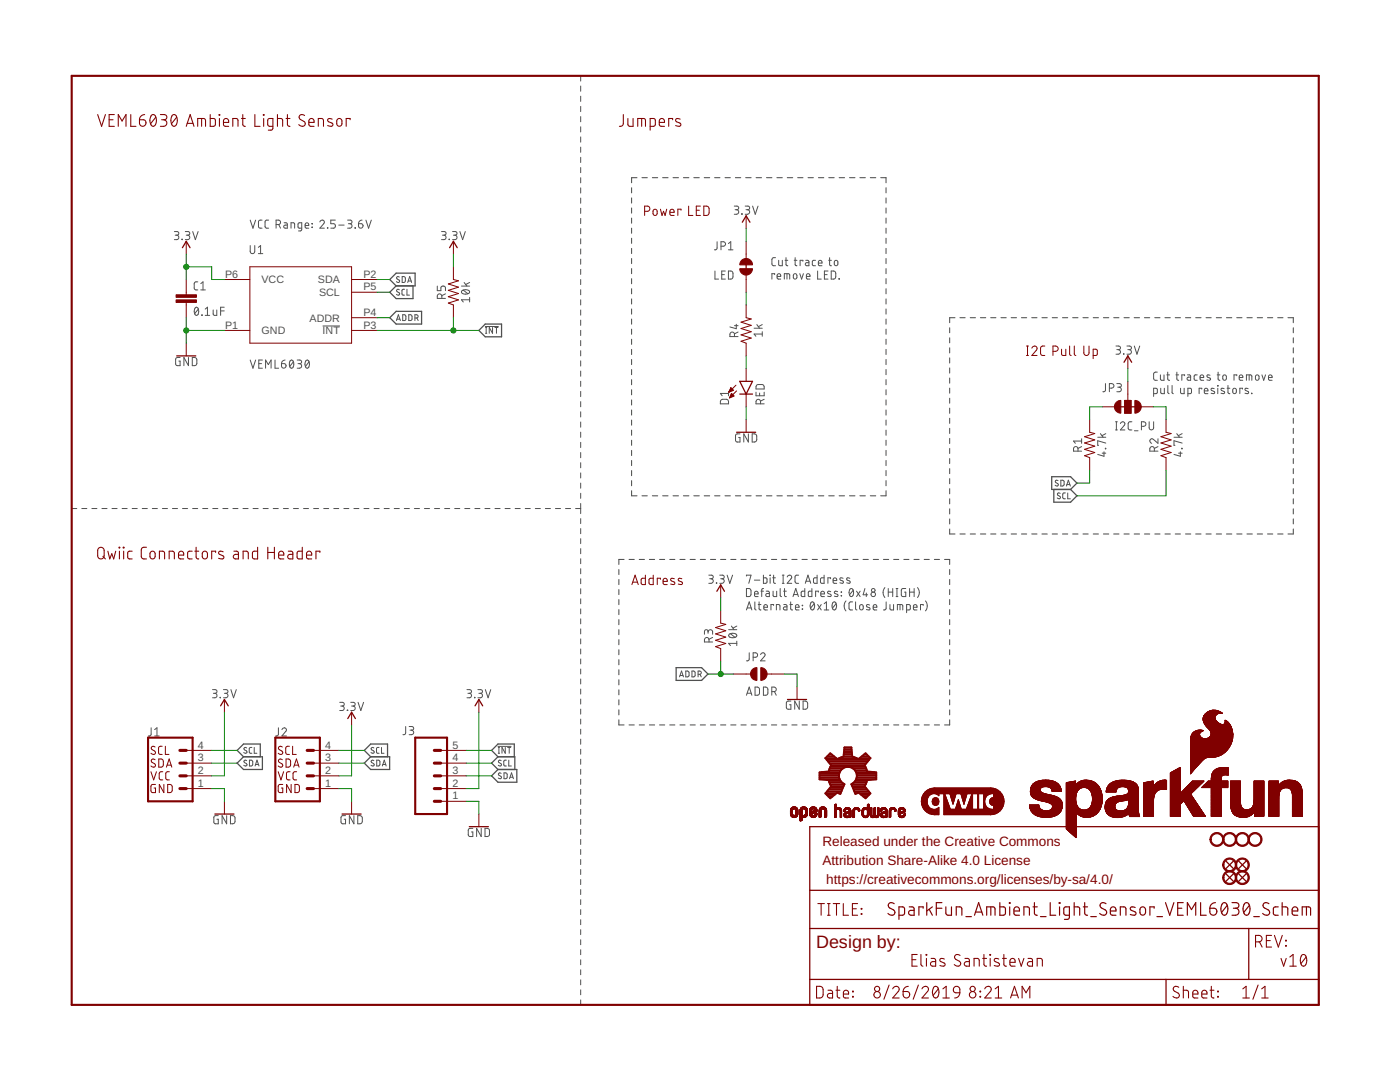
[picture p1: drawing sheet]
<svg xmlns="http://www.w3.org/2000/svg" width="279mm" height="216mm" viewBox="0 0 279 216" stroke-linecap="round" stroke-linejoin="round" font-family="sans-serif">
<defs><g id="words">
<text font-size="3.6" fill="#800000" x="162.9" y="189.1">Design by:</text>
<g font-size="2.7" fill="#800000">
<text x="164.1" y="168.8">Released under the Creative Commons</text>
<text x="164.1" y="172.6">Attribution Share-Alike 4.0 License</text>
<text x="164.9" y="176.4">https://creativecommons.org/licenses/by-sa/4.0/</text>
</g>
<g font-size="2.1" fill="#505050">
<text x="44.9" y="55.4">P6</text>
<text x="52.2" y="56.5">VCC</text>
<text x="63.5" y="56.5">SDA</text>
<text x="63.7" y="59.1">SCL</text>
<text x="72.5" y="55.4">P2</text>
<text x="72.5" y="58">P5</text>
<text x="44.9" y="65.6">P1</text>
<text x="61.8" y="64.2">ADDR</text>
<text x="72.5" y="63">P4</text>
<text x="72.5" y="65.6">P3</text>
<text x="52.2" y="66.7">GND</text>
<text x="64.4" y="66.7">INT</text>
<text x="39.5" y="149.4">4</text>
<text x="64.9" y="149.4">4</text>
<text x="90.3" y="149.4">5</text>
<text x="39.5" y="154.4">2</text>
<text x="39.5" y="151.9">3</text>
<text x="64.9" y="154.4">2</text>
<text x="64.9" y="151.9">3</text>
<text x="90.3" y="154.4">3</text>
<text x="90.3" y="151.9">4</text>
<text x="39.5" y="157">1</text>
<text x="64.9" y="157">1</text>
<text x="90.3" y="159.5">1</text>
<text x="90.3" y="157">2</text>
</g>
</g></defs>
<g fill="none" stroke="#505050" stroke-width=".2">
<path d="M115.9 15.1v1.1M115.9 17.2v1M115.9 19.2v1M115.9 21.2v1.1M115.9 23.3v1M115.9 25.3v1M115.9 27.3v1.1M115.9 29.4v1M115.9 31.4v1M115.9 33.4v1.1M115.9 35.5v1M115.9 37.5v1"/>
<path d="M115.9 39.5v1.1M34.8 46.2h.5a.36 .36 0 0 1 .4 .4 .36 .36 0 0 1-.4 .3h-.3M35.2 46.9a.44 .44 0 0 1 .5 .5 .44 .44 0 0 1-.5 .4h-.4M36.3 47.7l.1 .1zM37 46.2h.5a.36 .36 0 0 1 .4 .4 .36 .36 0 0 1-.4 .3h-.3M37.4 46.9a.44 .44 0 0 1 .5 .5 .44 .44 0 0 1-.5 .4h-.4M38.5 46.2l.5 1.6 .5-1.6M39.5 56.2l-.5 .1-.2 .3v1l.2 .2h.5M40.1 57.8h.9M40.1 56.6l.4-.4v1.6M49.9 49v1.2a.46 .46 0 0 0 .5 .4 .46 .46 0 0 0 .4-.4v-1.2M49.9 43.9l.6 1.6 .5-1.6"/>
<path d="M51.6 49.4l.4-.4v1.6M51.6 50.6h.9M52.3 43.9h-.5l-.2 .4v1l.2 .2h.5M53.6 43.9h-.5l-.2 .4v1l.2 .2h.5M55.1 44.8h.4a.44 .44 0 0 0 .5-.4 .44 .44 0 0 0-.5-.5h-.4v1.6M55.6 44.8l.4 .7M56.7 44.4l.5 .1 .1 .1v.9l-.6-.1v-.4l.6-.1M58.1 45.5v-1.1l.7 .2v.9M60.2 45.5l-.7-.1v-.7l.1-.2 .6-.1v1.4l-.1 .2-.5 .1M60.9 45h.7a.38 .38 0 0 0-.2-.5 .38 .38 0 0 0-.5 .3l.1 .7h.6M62.3 44.6l.1 .1zM62.3 45.3l.1 .1z"/>
<path d="M63.8 44.3a.44 .44 0 0 1 .7-.4 .44 .44 0 0 1 .1 .7l-.8 .9h.9M65.3 45.4l.1 .1zM66.9 43.9h-.9v.7h.6a.45 .45 0 0 1 .3 .5 .45 .45 0 0 1-.3 .4h-.6M67.6 44.9h1.1M69.4 43.9h.5a.36 .36 0 0 1 .4 .4 .36 .36 0 0 1-.4 .3h-.4M69.8 44.6a.44 .44 0 0 1 .5 .5 .44 .44 0 0 1-.5 .4h-.4M70.8 45.4l.2 .1zM71.5 44.6h.6a.45 .45 0 0 1 .3 .5 .45 .45 0 0 1-.4 .4 .45 .45 0 0 1-.5-.4zM72.3 43.9l-.6 .3-.2 .4M73 43.9l.6 1.6 .5-1.6M79.7 57.8a.29 .29 0 0 0-.4 0 .29 .29 0 0 0 0 .4l.3 .2a.32 .32 0 0 1 0 .5 .32 .32 0 0 1-.5-.2M79.7 55.3l-.4-.1-.2 .3 .5 .4a.29 .29 0 0 1 .1 .4 .29 .29 0 0 1-.5 0l-.1-.1"/>
<path d="M80.3 55.2h.4l.2 .2v.8l-.3 .2h-.3zM80.7 57.7l-.4 .1-.1 .2 .1 .8 .4 .1M81.2 57.7v1.2h.5M81.4 56.4l.4-1.2 .3 1.2M81.5 56.1h.6M87.3 57.1v.9h.7v-.6a.46 .46 0 0 1 .4-.3 .46 .46 0 0 1 .5 .3v.6M88.1 46.2h.6a.36 .36 0 0 1 .3 .4 .36 .36 0 0 1-.3 .3h-.4M88.2 59.5v-.4a.46 .46 0 0 0-.5-.5 .46 .46 0 0 0-.4 .5v.4h1.6M88.6 46.9a.44 .44 0 0 1 .4 .5 .44 .44 0 0 1-.4 .4h-.5M88.9 58.6l-.7 .4M89.6 47.7l.1 .1zM90.3 46.2h.5a.36 .36 0 0 1 .4 .4 .36 .36 0 0 1-.4 .3h-.3"/>
<path d="M90.8 46.9a.44 .44 0 0 1 .4 .5 .44 .44 0 0 1-.4 .4h-.5M91.8 46.2l.5 1.6 .6-1.6M92.1 57.1h1.6M92.2 58a1.03 1.03 0 0 1 1.5 .3 .97 .97 0 0 1-1.6 0zM92.5 57.9l.9 .7M92.6 56.4l.6 .7M93.7 59.8h-1.6l.4 .5M93.7 59.4v.9M93.7 56.4l-.8 .4M115.9 41.6v1M115.9 43.6v1M115.9 45.6v1.1"/>
<path d="M115.9 47.6v1.1M115.9 49.7v1M115.9 51.7v1M115.9 53.7v1.1M115.9 55.8v1M115.9 57.8v1M115.9 59.8v1.1M142.7 54.1v1.6h.7M143.1 48.2v1.4l-.2 .2h-.3M143.9 49.1h.4a.44 .44 0 0 0 .5-.4 .44 .44 0 0 0-.5-.5h-.4v1.6M144 54.8h.6M144.8 54.1h-.8v1.6h.8"/>
<path d="M145.4 54.1h.6l.2 .3 .1 .8-.3 .5h-.6zM145.4 49.8h.9M145.4 48.6l.4-.4v1.6M146.5 41.1h.6a.36 .36 0 0 1 .3 .4 .36 .36 0 0 1-.3 .3h-.4M147 41.8a.46 .46 0 0 1 .4 .5 .46 .46 0 0 1-.4 .5h-.5M148 42.7l.1 .1zM148.7 41.1h.6a.36 .36 0 0 1 .3 .4 .36 .36 0 0 1-.3 .3h-.4M149.2 41.8a.46 .46 0 0 1 .4 .5 .46 .46 0 0 1-.4 .5h-.5M150.2 41.1l.5 1.7 .6-1.7M154.6 54.8v-.2h-.5v1.1M154.8 51.4h-.5l-.2 .4v1l.2 .2h.5M155.1 55.2h.7a.38 .38 0 0 0-.2-.6 .38 .38 0 0 0-.5 .4l.1 .6 .6 .1"/>
<path d="M155.4 51.9v1l.3 .1h.4v-1.1M156.5 55.7v-1.1l1 .1 .1 1M156.7 51.9h.5M156.9 51.4v1.4v.2h.3M157.1 54.6v1.1M158.4 54.7l.3-.1 .2 .1 .1 .6a.36 .36 0 0 1-.3 .4 .36 .36 0 0 1-.4-.4zM158.5 51.9h.5M158.7 51.4v1.4v.2h.3M159.6 54.6l.4 1.1 .3-1.1M160.2 52.1v-.2h-.5v1.1M160.8 51.9l.5 .1 .1 .2v.8h-.5l-.2-.2 .1-.3 .6-.1M160.9 55.2h.7a.38 .38 0 0 0-.2-.6 .38 .38 0 0 0-.5 .4l.1 .6 .6 .1"/>
<path d="M162.8 51.9l-.5 .1-.2 .2 .1 .8h.6M163.2 54.1v1.6h.7M163.3 52.5h.7a.38 .38 0 0 0-.2-.5 .38 .38 0 0 0-.5 .3l.1 .7h.6M164.5 54.8h.6M165.2 54.1h-.7v1.6h.7M165.4 51.9h.5M165.6 51.4v1.4v.2h.3M165.9 54.1h.6l.3 .3v.8l-.3 .5h-.6zM166.6 52l.3-.1 .2 .1 .1 .7a.36 .36 0 0 1-.3 .3 .36 .36 0 0 1-.4-.3zM167.4 55.6l.1 .1zM35.9 71.3h-.5l-.3 .3v1l.2 .3 .6 .1v-.9h-.2M37.6 71.3v1.7l-.9-1.7v1.7"/>
<path d="M38.4 71.3l.6 .1 .2 .2 .1 .9-.3 .4-.6 .1zM39 61.4l.2-.1a.97 .97 0 0 1 0 1.6 1 1 0 0 1-.2-1.5zM39.6 61.7l-.7 .9M40.3 62.8l.1 .1zM41 62.9h.8M41 61.7l.4-.4v1.6M42.5 61.8l.1 1 .2 .1h.5v-1.1M44 62h.7M44.7 61.3h-.7v1.6M49.9 71.8l.6 1.7 .5-1.7M51.6 72.6h.6M52.4 71.8h-.8v1.7h.8"/>
<path d="M53 73.5v-1.7l.6 .9 .5-.9v1.7M54.9 71.8v1.7h.7M56.2 72.6h.5a.45 .45 0 0 1 .4 .5 .45 .45 0 0 1-.5 .4 .45 .45 0 0 1-.4-.5zM56.9 71.8l-.2 .1a.66 .66 0 0 0-.5 .7M57.9 71.9l.3-.1a.97 .97 0 0 1 0 1.7 1.02 1.02 0 0 1-.3-1.6zM58.5 72.2l-.7 .9M59.3 71.8h.5a.36 .36 0 0 1 .4 .4 .36 .36 0 0 1-.4 .4h-.3M59.8 72.6a.46 .46 0 0 1 .4 .4 .46 .46 0 0 1-.4 .5h-.5M61.1 71.9l.2-.1a.97 .97 0 0 1 0 1.7 1.02 1.02 0 0 1-.2-1.6zM61.7 72.2l-.7 .9M64.4 65h3.4M79.1 64l.4-1.2 .4 1.2"/>
<path d="M79.2 63.7h.6M80.4 62.8h.4l.2 .2v.8l-.2 .1-.4 .1zM81.6 62.8h.4l.2 .2v.8l-.2 .1-.4 .1zM82.8 63.5l.6-.2v-.4l-.6-.1v1.2M83.2 63.5l.3 .5M96.8 65.2h2.7M96.9 66.5h.3M96.9 65.3h.3M97 65.3v1.2M98.3 65.3v1.2l-.7-1.2v1.2M98.8 65.3h.6M99.1 65.3v1.2"/>
<path d="M115.9 61.8v1.1M115.9 63.9v1M115.9 65.9v1.1M115.9 67.9v1.1M115.9 70v1M115.9 72v1M115.9 74v1.1M115.9 76.1v1M115.9 78.1v1M143.9 79.8l.1-.1a1.33 1.33 0 0 1 1.3 .1l.1 .8h-1.6zM145.4 78.5h-1.6l.3 .5M145.4 78.1v.9"/>
<path d="M146.6 67.2v-.5a.46 .46 0 0 0-.5-.4 .46 .46 0 0 0-.4 .4v.5h1.6M146.6 65h.7M146.9 64.7v.9l-1.2-.4M147.3 66.3l-.7 .3M150.5 65.5h1.6M150.9 78.3v.7h1.6v-.7M151 76.9l1.2-.1 .3 .2v.6h-1.6zM151 64.8l.6 .7M151.6 78.4v.6M152.1 66.7h-1.6l.4 .4M152.1 66.2v.9M152.1 64.8l-.7 .4"/>
<path d="M152.5 79.7l-.7 .3M220.6 76.5v1.4l-.2 .2-.3 .1M221.4 77.4h.4a.46 .46 0 0 0 .5-.4 .46 .46 0 0 0-.5-.5h-.4v1.7M222.7 69h.5a.36 .36 0 0 1 .4 .4 .36 .36 0 0 1-.4 .4h-.3M222.9 76.5h.5a.36 .36 0 0 1 .4 .4 .36 .36 0 0 1-.4 .4h-.3M223.2 69.8a.46 .46 0 0 1 .4 .4 .46 .46 0 0 1-.4 .5h-.5M223.4 77.3a.46 .46 0 0 1 .4 .4 .46 .46 0 0 1-.4 .5h-.5M224.2 70.6l.1 .1zM224.9 69h.5a.36 .36 0 0 1 .4 .4 .36 .36 0 0 1-.4 .4h-.3M225.4 69.8a.46 .46 0 0 1 .4 .4 .46 .46 0 0 1-.4 .5h-.5M226.4 69l.5 1.7 .6-1.7M230.2 78.5h.6l.1-.1 .1-.7-.2-.2h-.6v1.6"/>
<path d="M231 74.3h-.5l-.3 .3 .1 1.1 .2 .2h.5M231.6 74.8v.9l.3 .2h.4v-1.1M231.6 77.5l.1 .9 .2 .1h.5v-1M232.9 74.8h.5M233 74.3l.1 1.4 .3 .2M233.1 76.9v1.4l.2 .2M233.9 76.9v1.5l.3 .1M234.7 74.8h.5M234.9 74.3v1.4l.3 .2M235.6 77.5v.9l.3 .1h.4v-1M236.4 75v-.2h-.5v1.1M237 74.8h.4l.2 .3v.8h-.5l-.2-.3 .1-.2 .6-.2"/>
<path d="M237.1 78.5h.5l.2-.1-.1-.9h-.6v1.6M238.9 74.8h-.4l-.2 .3 .1 .7 .5 .1M239.5 75.3h.7a.38 .38 0 0 0-.2-.5 .38 .38 0 0 0-.5 .4l.1 .6 .6 .1M239.8 77.6v-.1h-.5v1M240.3 78h.8a.38 .38 0 0 0-.3-.5 .38 .38 0 0 0-.5 .3l.1 .7h.7M241.5 74.9l-.5-.1-.1 .3 .7 .4v.3l-.2 .1-.5-.1M242.3 77.6l-.5-.1-.1 .2 .7 .5v.2l-.2 .1h-.5M242.9 74.8h.6M243 76.9l.1 .1zM243 77.5v1M243.1 74.3v1.4l.4 .2M244.1 74.9l.3-.1 .2 .1 .2 .6a.36 .36 0 0 1-.4 .4 .36 .36 0 0 1-.4-.4z"/>
<path d="M244.3 77.6l-.5-.1-.1 .2 .7 .5v.2l-.2 .1h-.5M244.9 77.5h.5M245.1 76.9v1.5l.3 .1M246.1 77.6l.3-.1 .2 .1 .1 .6a.36 .36 0 0 1-.3 .3 .36 .36 0 0 1-.4-.3zM246.8 75v-.2h-.5v1.1M247.3 75.3h.7a.38 .38 0 0 0-.2-.5 .38 .38 0 0 0-.5 .4l.1 .6 .6 .1M248 77.6v-.1h-.6v1M248.8 75.9v-1.1l.9 .1 .1 1M249.1 77.6l-.5-.1-.1 .2 .7 .5v.2l-.2 .1h-.5M249.3 74.8v1.1M249.8 78.5h.1zM250.7 74.9l.2-.1 .3 .1 .1 .6a.36 .36 0 0 1-.4 .4 .36 .36 0 0 1-.4-.4z"/>
<path d="M251.8 74.8l.4 1.1 .4-1.1M253.2 75.3h.7a.38 .38 0 0 0-.3-.5 .38 .38 0 0 0-.4 .4v.6l.7 .1M115.9 80.1v1.1M115.9 82.2v1M115.9 84.2v1M115.9 86.2v1.1M115.9 88.3v1M115.9 90.3v1M115.9 92.3v1M115.9 94.4v1M115.9 96.4v1M115.9 98.4v1"/>
<path d="M147.7 86.6h-.7l-.2 .2v1l.2 .4h.7v-.9h-.3M149.4 86.6v1.6l-1-1.6v1.6M150.1 86.6l.8 .1a1.33 1.33 0 0 1 .1 1.2l-.3 .3h-.6zM151.8 80.6v-.5a.46 .46 0 0 0-.5-.4 .46 .46 0 0 0-.4 .4v.5h1.6M211.2 95.9l-.4-.1-.2 .3 .5 .4a.29 .29 0 0 1 0 .4 .29 .29 0 0 1-.4 0l-.1-.1M211.6 98.4h-.3l-.3 .1 .1 .2 .4 .3a.29 .29 0 0 1 0 .5 .29 .29 0 0 1-.4-.1h-.1M211.7 95.8h.5l.1 .2v.8l-.1 .2h-.5zM212.6 98.4h-.4l-.1 .2v.8l.5 .1M212.8 97l.4-1.2 .4 1.2M212.9 96.7h.6M213.1 98.4v1.1h.5M215.1 90v-.4a.44 .44 0 0 0-.4-.5 .44 .44 0 0 0-.5 .5v.4h1.7"/>
<path d="M215.9 89.1l-.8 .4M215.9 88h-1.7l.4 .5M215.9 87.5v1M219.1 87.2h1.6M219.6 86.5l.6 .7M220 90.4h.7M220.3 90.1v.9l-1.2-.3M220.6 89.5l.1 .1zM220.7 88.4l-1.6-.5v1h.1M220.7 86.5l-.8 .4M222.6 85.8h.4M222.6 84.2h.4"/>
<path d="M222.8 84.2v1.6M223.6 84.5a.44 .44 0 0 1 .6-.3 .44 .44 0 0 1 .2 .7l-.8 .9h.9M225.9 84.2h-.5l-.3 .3 .2 1.2 .6 .1M226.4 86h.7M227.8 85.1h.4a.46 .46 0 0 0 .5-.5 .46 .46 0 0 0-.5-.4h-.4v1.6M229.3 84.2v1.1a.44 .44 0 0 0 .5 .5 .44 .44 0 0 0 .4-.5v-1.1M230.4 90v-.4a.46 .46 0 0 0-.5-.5 .46 .46 0 0 0-.4 .5v.4h1.6M231.1 87.5v1l-.9-.8a.44 .44 0 0 0-.7 .1 .44 .44 0 0 0 .3 .7M231.1 89.1l-.7 .4M234.3 87.2h1.6M234.8 86.5l.6 .7M235.2 90.4h.7"/>
<path d="M235.6 90.1v.9l-1.3-.3M235.8 89.5l.1 .1zM235.9 88.4l-1.6-.5v1h.2M235.9 86.5l-.7 .4M14.3 101.5h1M16.3 101.5h1M18.3 101.5h1M20.3 101.5h1.1M22.4 101.5h1M24.4 101.5h1M26.4 101.5h1M28.4 101.5h1"/>
<path d="M30.4 101.5h1M32.4 101.5h1M34.4 101.5h1M36.4 101.5h1M38.4 101.5h1.1M40.4 101.5h1.1M42.5 101.5h1M44.5 101.5h1M46.5 101.5h1M48.5 101.5h1M50.5 101.5h1M52.5 101.5h1"/>
<path d="M54.5 101.5h1M56.6 101.5h1M58.6 101.5h1M60.6 101.5h1M62.6 101.5h1M64.6 101.5h1M66.6 101.5h1M68.6 101.5h1M70.6 101.5h1M72.6 101.5h1M74.7 101.5h1M76.7 101.5h1"/>
<path d="M78.7 101.5h1M80.7 101.5h1M82.7 101.5h1M84.7 101.5h1M86.7 101.5h1M88.7 101.5h1M90.7 101.5h1.1M92.8 101.5h1M94.8 101.5h1M96.8 101.5h1M98.8 101.5h1M100.8 101.5h1"/>
<path d="M102.8 101.5h1M104.8 101.5h1M106.8 101.5h1M108.8 101.5h1.1M110.8 101.5h1.1M112.9 101.5h1M114.9 101.5h1M115.9 100.5v2M115.9 103.5v1M115.9 105.5v1M115.9 107.5v1M115.9 109.5v1"/>
<path d="M115.9 111.5v1M115.9 113.5v1M115.9 115.5v1M115.9 117.5v1M115.9 119.5v1M141.5 114.8h.5a.36 .36 0 0 1 .3 .3 .36 .36 0 0 1-.3 .4h-.4M141.9 115.5a.46 .46 0 0 1 .4 .4 .46 .46 0 0 1-.4 .5h-.4M143 116.3v.1zM143.6 114.8h.6a.36 .36 0 0 1 .3 .3 .36 .36 0 0 1-.3 .4h-.4M144.1 115.5a.46 .46 0 0 1 .4 .4 .46 .46 0 0 1-.4 .5h-.5M145.1 114.8l.5 1.6 .6-1.6M149 117.4l.6 .1 .2 .2 .1 .9-.3 .4h-.6z"/>
<path d="M149 114.9v-.1h.9l-.5 1.6M150.6 115.8h1M150.6 118.5h.7a.38 .38 0 0 0-.2-.5 .38 .38 0 0 0-.5 .3l.1 .7h.6M151.8 118h.6M152.4 114.8v1.6h.6l.1-.9-.2-.2h-.5M152.4 117.4l-.3 .1-.1 .2v1.3M152.9 118h.5l.1 .2v.8h-.5l-.2-.2 .1-.3 .6-.1M153.6 114.8l.2 .1zM153.7 115.3v1.1M154.2 115.3h.5M154.3 118v.8l.2 .2h.5v-1M154.4 114.8v1.4l.3 .2"/>
<path d="M155.7 117.4v1.4l.3 .2M156.1 114.8h.4M156.1 116.4h.4M156.3 114.8v1.6M156.4 118h.5M156.6 117.4v1.5l.3 .1M157.1 115.1a.44 .44 0 0 1 .6-.3 .44 .44 0 0 1 .2 .7l-.8 .9h.9M158.3 119l.5-1.6 .5 1.6M158.4 118.6h.8M159.4 114.8h-.5l-.2 .3v1.1l.2 .2h.5M160.6 117.4v1.6h-.5l-.2-.2v-.7l.2-.1h.5M160.7 116.4l.5-1.6 .6 1.6"/>
<path d="M160.8 116h.8M162 117.4v1.6h-.5l-.2-.2 .1-.8h.6M163.1 114.8v1.6h-.6l-.2-.3 .1-.6 .1-.2h.6M163.3 118.2v-.2h-.5v1M163.8 118.5h.7a.38 .38 0 0 0-.2-.5 .38 .38 0 0 0-.5 .3l.1 .7h.6M164.5 114.8v1.6h-.6l-.2-.3 .1-.6 .1-.2h.6M165.8 115.5v-.2h-.6v1.1M165.8 118.1l-.4-.1-.3 .2 .8 .5v.2l-.2 .1h-.5M166.3 115.8h.7a.38 .38 0 0 0-.3-.5 .38 .38 0 0 0-.4 .4v.6l.7 .1M167.2 118.1l-.4-.1-.3 .2 .7 .5v.2l-.2 .1h-.5M167.9 118.1l.1 .1zM167.9 118.8l.1 .1z"/>
<path d="M168.3 115.4l-.5-.1-.2 .2 .7 .5v.3l-.2 .1-.5-.1M168.8 119.9a1.56 1.56 0 0 0 0 2M169.6 115.4l-.4-.1-.2 .2 .7 .5v.3l-.2 .1-.5-.1M169.7 117.5l.2-.1a.95 .95 0 0 1 0 1.6 1 1 0 0 1-.2-1.5zM170.3 117.8l-.8 .9M170.9 118l.8 1M171.7 118l-.8 1M172.6 117.4l-.3 1.3h.9M172.9 118.3v.7M176.6 117.2a1.56 1.56 0 0 0 0 2M177.3 117.4v1.6M177.3 118.2h.9"/>
<path d="M178.2 117.4v1.6M178.8 117.4h.4M178.8 119h.4M179 117.4v1.6M180.8 117.4l-.7 .1-.2 .1v1.1l.2 .3h.7v-.8h-.3M181.5 118.2h.9M181.5 117.4v1.6M182.4 117.4v1.6M183.1 117.2a1.56 1.56 0 0 1 0 2M184.7 119.9a1.56 1.56 0 0 1 0 2M42.4 137.6h.5a.37 .37 0 0 1 .4 .4 .37 .37 0 0 1-.4 .3h-.3M42.9 138.3a.44 .44 0 0 1 .4 .5 .44 .44 0 0 1-.4 .4h-.5"/>
<path d="M43.9 139.1l.1 .1zM44.6 137.6h.5a.37 .37 0 0 1 .4 .4 .37 .37 0 0 1-.4 .3h-.3M45 138.3a.44 .44 0 0 1 .5 .5 .44 .44 0 0 1-.5 .4h-.4M46.1 137.6l.5 1.6 .6-1.6M93.2 137.6h.5a.37 .37 0 0 1 .4 .4 .37 .37 0 0 1-.4 .3h-.3M93.6 138.3a.44 .44 0 0 1 .5 .5 .44 .44 0 0 1-.5 .4h-.4M94.7 139.1l.1 .1zM95.4 137.6h.5a.37 .37 0 0 1 .4 .4 .37 .37 0 0 1-.4 .3h-.3M95.8 138.3a.44 .44 0 0 1 .5 .5 .44 .44 0 0 1-.5 .4h-.4M96.9 137.6l.5 1.6 .5-1.6M115.9 121.5v1M115.9 123.5v1"/>
<path d="M115.9 125.5v1M115.9 127.5v1M115.9 129.5v1M115.9 131.5v1M115.9 133.5v1M115.9 135.5v1M115.9 137.5v1M115.9 139.5v1M135.6 135.1l.4-1.2 .4 1.2M135.7 134.8h.6M136.9 133.9h.4l.2 .2v.8l-.2 .1-.4 .1zM138.1 133.9h.4l.2 .2v.8l-.2 .1-.4 .1z"/>
<path d="M139.3 134.6l.6-.2v-.4l-.6-.1v1.2M139.7 134.6l.3 .5M141.3 126.1a.46 .46 0 0 1 .5-.5 .46 .46 0 0 1 .4 .5v.5M141.3 126.4v-.4a.36 .36 0 0 0-.4-.4 .36 .36 0 0 0-.3 .4v.6M141.5 128.1v-.4a.46 .46 0 0 0-.5-.5 .46 .46 0 0 0-.4 .5v.4h1.6M142.2 127.2l-.7 .4M145.4 125.6h1.6M145.5 126.6a1.02 1.02 0 0 1 1.5 .2 .97 .97 0 0 1-1.6 0zM145.8 126.4l.9 .8M146 124.9l.5 .7M147 128.4h-1.6l.4 .4M147 127.9v.9"/>
<path d="M147 124.9l-.7 .4M149 121.7l.5-1.6 .6 1.6M149 138.7l.5-1.6 .6 1.6M149.1 121.3h.8M149.1 138.3h.8M149.5 130.3v1.4l-.5 .2M150.3 131.1h.4a.44 .44 0 0 0 .5-.4 .44 .44 0 0 0-.5-.4h-.4v1.6M150.6 120.1v1.4l.3 .2M150.7 137.1h.6l.3 .3v1.1l-.3 .2h-.6zM151.3 120.6h.6M151.5 120.1v1.5l.4 .1M151.8 130.6a.44 .44 0 0 1 .6-.3 .44 .44 0 0 1 .1 .7l-.7 .9h.9"/>
<path d="M152.4 137.1h.6l.2 .3v1.1l-.2 .2h-.6zM152.4 121.2h.8a.38 .38 0 0 0-.3-.5 .38 .38 0 0 0-.5 .3l.1 .6 .7 .1M154 138h.5a.46 .46 0 0 0 .4-.4 .46 .46 0 0 0-.4-.5h-.5v1.6M154.4 120.8v-.2h-.5v1.1M154.6 138l.3 .7M154.9 121.7v-1.1l.7 .2 .1 .9M156.4 120.6h.5l.1 .2 .1 .9-.7-.1v-.4l.7-.1M157.6 120.6h.6M157.8 120.1v1.5l.4 .1M157.8 139.9h-.5l-.3 .2-.1 1.1 .3 .3h.6v-.9h-.2M158.7 121.2h.8a.38 .38 0 0 0-.3-.5 .38 .38 0 0 0-.5 .3l.1 .6 .7 .1M159.5 139.9v1.6l-.9-1.6v1.6"/>
<path d="M160.1 120.8l.1 .1zM160.1 121.5l.1 .1zM160.3 139.9h.6l.2 .3 .1 .9-.3 .4h-.6zM161.9 120.2l.2-.1a.93 .93 0 0 1 0 1.6 1.02 1.02 0 0 1-.2-1.5zM162.5 120.5l-.7 .8M163.2 120.6l.7 1.1M163.9 120.6l-.7 1.1M164.5 121.7h.9M164.5 120.5l.4-.4v1.6M166.3 120.2l.2-.1a.93 .93 0 0 1 0 1.6 .98 .98 0 0 1-.2-1.5zM166.9 120.5l-.8 .8M170.2 120.1h-.5l-.3 .4 .1 1 .2 .2h.5"/>
<path d="M170.8 120.1v1.4l.2 .2M171.7 120.7l.2-.1 .3 .1 .1 .6a.36 .36 0 0 1-.4 .4 .36 .36 0 0 1-.3-.4zM173.5 120.7l-.4-.1-.2 .3 .1 .2 .6 .2v.3l-.2 .1-.5-.1M174.3 121.2h.7a.38 .38 0 0 0-.3-.5 .38 .38 0 0 0-.4 .3v.6l.7 .1M176.8 120.1v1.4l-.2 .2h-.3M177.6 120.6v1l.3 .1h.4v-1.1M179.1 121.7v-1.1l1 .1 .1 1M179.6 120.6v1.1M180.9 121.7l.8-.1v-.7l-.2-.2-.6-.1v1.7M182.3 121.2h.7a.38 .38 0 0 0-.2-.5 .38 .38 0 0 0-.5 .3l.1 .6 .6 .1M184.2 120.8v-.2h-.5v1.1M30.2 145.2l-.1 1.4-.1 .2-.4 .1"/>
<path d="M30.9 146.9h.9M30.9 145.6l.4-.4v1.7M49.2 149.2h-.4l-.1 .2 .5 .4a.32 .32 0 0 1-.1 .5 .32 .32 0 0 1-.5-.1M49.2 151.8l-.4-.1-.1 .2 .5 .5a.32 .32 0 0 1-.1 .5 .32 .32 0 0 1-.5-.2M49.8 151.7h.4l.2 .2v.8l-.2 .1h-.4zM50.3 149.1l-.4 .1-.2 .2 .1 .8 .5 .1M50.7 149.1v1.2h.6M50.9 152.8l.4-1.1 .4 1.1M51 152.5h.6M55.6 145.2l-.1 1.4-.2 .2-.3 .1M56.3 145.6a.44 .44 0 0 1 .6-.4 .44 .44 0 0 1 .1 .7l-.7 1h.9M67.8 140.1h.5a.37 .37 0 0 1 .4 .4 .37 .37 0 0 1-.4 .4h-.3"/>
<path d="M68.3 140.9a.44 .44 0 0 1 .4 .4 .44 .44 0 0 1-.4 .5h-.5M69.3 141.7l.1 .1zM70 140.1h.5a.37 .37 0 0 1 .4 .4 .37 .37 0 0 1-.4 .4h-.3M70.4 140.9a.44 .44 0 0 1 .5 .4 .44 .44 0 0 1-.5 .5h-.4M71.5 140.1l.5 1.7 .6-1.7M74.6 149.2a.29 .29 0 0 0-.4 0 .29 .29 0 0 0 0 .4l.5 .3a.33 .33 0 0 1-.2 .4 .33 .33 0 0 1-.5-.1M74.6 151.8a.29 .29 0 0 0-.4-.1 .29 .29 0 0 0 0 .5l.5 .3a.33 .33 0 0 1-.2 .4 .33 .33 0 0 1-.5-.2M75.2 151.7h.4l.2 .2v.8l-.2 .1h-.4zM75.6 149.1l-.3 .1-.2 .2 .1 .8 .4 .1M76.1 149.1v1.2h.5M76.3 152.8l.4-1.1 .4 1.1M76.4 152.5h.6"/>
<path d="M81 145l-.1 1.4-.2 .2h-.3M81.7 145h.5a.36 .36 0 0 1 .4 .3 .36 .36 0 0 1-.4 .4h-.4M82.1 145.7a.46 .46 0 0 1 .5 .4 .46 .46 0 0 1-.5 .5h-.4M99.4 148.9h2.6M99.4 150.3h.3M99.4 149.1h.3M99.6 149.1v1.2M100 151.8l-.4-.1-.1 .2 .6 .6a.33 .33 0 0 1-.2 .4 .33 .33 0 0 1-.5-.2M100 154.3l-.4-.1-.1 .3 .6 .5a.33 .33 0 0 1-.2 .4 .33 .33 0 0 1-.5-.2M100.6 154.2h.4l.2 .2v.8l-.2 .2h-.4zM100.8 149.1v1.2l-.6-1.2v1.2M101 151.7h-.3l-.2 .2 .1 .9h.4"/>
<path d="M101.3 149.1h.6M101.5 151.7v1.1h.5M101.6 149.1v1.2M101.7 155.4l.4-1.2 .4 1.2M101.8 155.1h.6M115.9 141.5v1M115.9 143.5v1M115.9 145.5v1M115.9 147.5v1M115.9 149.5v1M115.9 151.5v1M115.9 153.5v1"/>
<path d="M115.9 155.5v1M115.9 157.5v1M115.9 159.5v1M43.6 162.8h-.7l-.2 .2v1l.2 .4h.7v-.9h-.3M45.2 162.8v1.6l-.9-1.6v1.6M46 162.8h.6l.3 .2v.9l-.3 .4-.6 .1zM69 162.8h-.7l-.2 .2v1l.2 .4h.7v-.9h-.3M70.6 162.8v1.6l-.9-1.6v1.6M71.4 162.8l.8 .1a1.33 1.33 0 0 1 .1 1.2l-.3 .2-.6 .1zM94.4 165.3h-.7l-.2 .2v1.1l.2 .3h.7v-.9h-.3M96 165.3v1.6l-.9-1.6v1.6M96.8 165.3h.6l.3 .3v1l-.3 .3h-.6z"/>
<path d="M115.9 161.5v1M115.9 163.5v1M115.9 165.5v1M115.9 167.5v1M115.9 169.5v1M115.9 171.5v1M115.9 173.5v1M115.9 175.5v1M115.9 177.5v1M115.9 179.5v1M115.9 181.5v1M115.9 183.5v1"/>
<path d="M115.9 185.5v1M115.9 187.5v1M115.9 189.5v1M115.9 191.5v1M115.9 193.5v1M115.9 195.5v1M115.9 197.5v1M115.9 199.5v1"/>
<circle cx="174.3" cy="118.6" r=".46"/>
<circle cx="174.3" cy="117.8" r=".37"/>
</g>
<g fill="none" stroke="#505050" stroke-width=".21">
<path d="M126 37.5v1M126 39.5v1M127.1 35.5h-1.1v1M128.1 35.5h1.1M130.2 35.5h1.1M132.2 35.5h1.1M134.3 35.5h1.1M136.4 35.5h1.1M138.5 35.5h1.1M140.5 35.5h1.1M142.6 35.5h1.1M144.7 35.5h1.1"/>
<path d="M146.8 35.5h1M148.8 35.5h1.1M150.9 35.5h1.1M153 35.5h1.1M155 35.5h1.1M157.1 35.5h1.1M159.2 35.5h1.1M161.3 35.5h1M163.3 35.5h1.1M165.4 35.5h1.1M167.5 35.5h1.1M169.5 35.5h1.1"/>
<path d="M171.6 35.5h1.1M173.7 35.5h1.1M175.8 35.5h1v1M176.8 37.5v1M176.8 39.5v1M126 41.5v1M126 43.5v1M126 45.5v1M126 47.5v1.1M126 49.6v1M126 51.6v1M126 53.6v1"/>
<path d="M126 55.6v1M126 57.6v1M126 59.6v1.1M176.8 41.5v1M176.8 43.5v1M176.8 45.5v1M176.8 47.5v1.1M176.8 49.6v1M176.8 51.6v1M176.8 53.6v1M176.8 55.6v1M176.8 57.6v1"/>
<path d="M176.8 59.6v1.1M126 61.7v1M126 63.7v1M126 65.7v1M126 67.7v1M126 69.7v1M126 71.7v1M126 73.7v1.1M126 75.8v1M126 77.8v1M126 79.8v1M176.8 61.7v1"/>
<path d="M176.8 63.7v1M176.8 65.7v1M176.8 67.7v1M176.8 69.7v1M176.8 71.7v1M176.8 73.7v1.1M176.8 75.8v1M176.8 77.8v1M176.8 79.8v1M189.5 65.4v1M189.5 67.4v1M189.5 69.4v1"/>
<path d="M189.5 71.4v1M189.5 73.4v1M189.5 75.4v1.1M189.5 77.4v1M189.5 79.5v1M190.6 63.4h-1.1v1M191.6 63.4h1M193.6 63.4h1.1M195.7 63.4h1M197.7 63.4h1.1M199.8 63.4h1M201.8 63.4h1.1"/>
<path d="M203.9 63.4h1M205.9 63.4h1M207.9 63.4h1.1M210 63.4h1M212 63.4h1.1M214.1 63.4h1M216.1 63.4h1.1M218.2 63.4h1M220.2 63.4h1.1M222.3 63.4h1M224.3 63.4h1.1M226.4 63.4h1"/>
<path d="M228.4 63.4h1M230.5 63.4h1M232.5 63.4h1.1M234.5 63.4h1.1M236.6 63.4h1M238.6 63.4h1.1M240.7 63.4h1M242.7 63.4h1.1M244.8 63.4h1M246.8 63.4h1.1M248.9 63.4h1M250.9 63.4h1.1"/>
<path d="M253 63.4h1M255 63.4h1.1M257 63.4h1.1v1M258.1 65.4v1M258.1 67.4v1M258.1 69.4v1M258.1 71.4v1M258.1 73.4v1M258.1 75.4v1.1M258.1 77.4v1M258.1 79.5v1M126 81.8v1"/>
<path d="M126 83.8v1M126 85.8v1M126 87.8v1.1M126 89.9v1M126 91.9v1M126 93.9v1M126 95.9v1M126 97.9v1h1.1M128.1 98.9h1.1M130.2 98.9h1.1M132.2 98.9h1.1M134.3 98.9h1.1"/>
<path d="M136.4 98.9h1.1M138.5 98.9h1.1M140.5 98.9h1.1M142.6 98.9h1.1M144.7 98.9h1.1M146.8 98.9h1M148.8 98.9h1.1M150.9 98.9h1.1M153 98.9h1.1M155 98.9h1.1M157.1 98.9h1.1M159.2 98.9h1.1"/>
<path d="M161.3 98.9h1M163.3 98.9h1.1M165.4 98.9h1.1M167.5 98.9h1.1M169.5 98.9h1.1M171.6 98.9h1.1M173.7 98.9h1.1M176.8 97.9v1h-1M176.8 81.8v1M176.8 83.8v1M176.8 85.8v1M176.8 87.8v1.1"/>
<path d="M176.8 89.9v1M176.8 91.9v1M176.8 93.9v1M176.8 95.9v1M189.5 81.4v1.1M189.5 83.5v1M189.5 85.5v1M189.5 87.5v1M189.5 89.5v1M189.5 91.5v1M189.5 93.5v1M189.5 95.5v1"/>
<path d="M189.5 97.5v1M189.5 99.5v1M258.1 81.4v1.1M258.1 83.5v1M258.1 85.5v1M258.1 87.5v1M258.1 89.5v1M258.1 91.5v1M258.1 93.5v1M258.1 95.5v1M258.1 97.5v1M258.1 99.5v1"/>
<path d="M123.5 113.6v1M123.5 115.6v1M123.5 117.6v1M123.5 119.6v1M124.5 111.6h-1v1M125.5 111.6h1.1M127.6 111.6h1M129.6 111.6h1M131.6 111.6h1.1M133.7 111.6h1M135.7 111.6h1M137.7 111.6h1"/>
<path d="M139.8 111.6h1M141.8 111.6h1M143.8 111.6h1M145.8 111.6h1.1M147.9 111.6h1M149.9 111.6h1M151.9 111.6h1.1M154 111.6h1M156 111.6h1M158 111.6h1.1M160.1 111.6h1M162.1 111.6h1"/>
<path d="M164.1 111.6h1.1M166.2 111.6h1M168.2 111.6h1M170.2 111.6h1.1M172.3 111.6h1M174.3 111.6h1M176.3 111.6h1.1M178.4 111.6h1M180.4 111.6h1M182.4 111.6h1M184.4 111.6h1.1M186.5 111.6h1"/>
<path d="M188.5 111.6h1v1M189.5 101.5v1.1M189.5 103.5v1M189.5 105.6v1h1.1M189.5 113.6v1M189.5 115.6v1M189.5 117.6v1M189.5 119.6v1M191.6 106.6h1M193.6 106.6h1.1M195.7 106.6h1M197.7 106.6h1.1"/>
<path d="M199.8 106.6h1M201.8 106.6h1.1M203.9 106.6h1M205.9 106.6h1M207.9 106.6h1.1M210 106.6h1M212 106.6h1.1M214.1 106.6h1M216.1 106.6h1.1M218.2 106.6h1M220.2 106.6h1.1M222.3 106.6h1"/>
<path d="M224.3 106.6h1.1M226.4 106.6h1M228.4 106.6h1M230.5 106.6h1M232.5 106.6h1.1M234.5 106.6h1.1M236.6 106.6h1M238.6 106.6h1.1M240.7 106.6h1M242.7 106.6h1.1M244.8 106.6h1M246.8 106.6h1.1"/>
<path d="M248.9 106.6h1M250.9 106.6h1.1M253 106.6h1M255 106.6h1.1M258.1 105.6v1h-1.1M258.1 101.5v1.1M258.1 103.5v1M123.5 121.6v1M123.5 123.6v1.1M123.5 125.6v1M123.5 127.6v1.1M123.5 129.6v1"/>
<path d="M123.5 131.6v1.1M123.5 133.6v1M123.5 135.6v1.1M123.5 137.6v1M123.5 139.6v1.1M189.5 121.6v1M189.5 123.6v1.1M189.5 125.6v1M189.5 127.6v1.1M189.5 129.6v1M189.5 131.6v1.1M189.5 133.6v1"/>
<path d="M189.5 135.6v1.1M189.5 137.6v1M189.5 139.6v1.1M123.5 141.6v1M123.5 143.6v1.1h1M125.5 144.7h1.1M127.6 144.7h1M129.6 144.7h1M131.6 144.7h1.1M133.7 144.7h1M135.7 144.7h1M137.7 144.7h1"/>
<path d="M139.8 144.7h1M141.8 144.7h1M143.8 144.7h1M145.8 144.7h1.1M147.9 144.7h1M149.9 144.7h1M151.9 144.7h1.1M154 144.7h1M156 144.7h1M158 144.7h1.1M160.1 144.7h1M162.1 144.7h1"/>
<path d="M164.1 144.7h1.1M166.2 144.7h1M168.2 144.7h1M170.2 144.7h1.1M172.3 144.7h1M174.3 144.7h1M176.3 144.7h1.1M178.4 144.7h1M180.4 144.7h1M182.4 144.7h1M184.4 144.7h1.1M186.5 144.7h1"/>
<path d="M189.5 143.6v1.1h-1M189.5 141.6v1"/>
</g>
<g fill="none" stroke="#505050" stroke-width=".25">
<path d="M77.8 55.8l1.3-1.3h3.7v2.5h-3.7zM79.1 57l-1.3 1.3 1.3 1.3h3.3v-2.6M77.8 63.4l1.3-1.3h5v2.6h-5zM95.6 65.9l1.2-1.2h3.3v2.5h-3.3zM209.9 95.1h3.8l1.2 1.3-1.2 1.3h-3.8zM210.3 97.7v2.5h3.4l1.2-1.3-1.2-1.2M134.9 133.2h5.1l1.3 1.3-1.3 1.3h-5.1zM48.6 151l-1.3-1.3 1.3-1.2h3.3v2.5M48.6 151h3.8v2.5h-3.8l-1.3-1.2zM74 151l-1.3-1.3 1.3-1.2h3.3v2.5M74 151h3.8v2.5h-3.8l-1.3-1.2zM99.4 151l-1.3-1.3 1.3-1.2h3.2v2.5"/>
<path d="M99.4 151h3.3v2.5M99.4 151l-1.3 1.3 1.3 1.2M99.4 153.5h3.7v2.6h-3.7l-1.3-1.3z"/>
</g>
<g fill="none" stroke="#800000" stroke-width=".21">
<path d="M19.5 22.9l.8 2.3 .7-2.3M21.8 23.9h.8M22.8 22.9h-1v2.3h1M23.6 25.2v-2.3l.8 1.3 .7-1.3v2.3M26.1 22.9v2.3h1M27.8 23.9h.8a.65 .65 0 0 1 .5 .7 .65 .65 0 0 1-.6 .6 .65 .65 0 0 1-.7-.6zM28.9 22.9l-.8 .3-.3 .7M30.2 23.1a.55 .55 0 0 1 .6-.2 .55 .55 0 0 1 .3 .6 1.36 1.36 0 0 1-.5 1.7 1.47 1.47 0 0 1-.4-2.1zM31.1 23.4l-1 1.3M32 22.9h.8a.52 .52 0 0 1 .5 .5 .52 .52 0 0 1-.5 .5h-.5M32.7 23.9a.66 .66 0 0 1 .6 .7 .66 .66 0 0 1-.6 .6h-.7M34.4 23.1a.55 .55 0 0 1 .6-.2 .55 .55 0 0 1 .3 .6 1.36 1.36 0 0 1-.6 1.7 1.47 1.47 0 0 1-.3-2.1z"/>
<path d="M35.3 23.4l-1.1 1.3M37.2 25.2l.8-2.3 .7 2.3M37.4 24.6h1.1M39.5 25.2v-1.6l1.4 .1 .1 .3v1.2M40.2 23.6v1.6M42 22.9v2.3h.8l.2-.2v-1.1l-.2-.2-.8-.1M43.7 22.9l.2 .1zM43.8 23.6v1.6M44.6 24.4h1a.55 .55 0 0 0-.3-.7 .55 .55 0 0 0-.7 .5l.1 .9 .9 .1M46.5 25.2v-1.6l.8 .1 .2 .2v1.3M48.2 23.6h.8M48.5 22.9v2.1l.5 .2"/>
<path d="M50.9 22.9v2.3h1M52.6 22.9l.1 .1zM52.6 23.6v1.6M54.5 25.2h-.7l-.4-.2v-1.1l.3-.2 .8-.1v2l-.3 .4h-.6M55.4 23.6l.8 .1 .2 .2v1.3M55.4 22.9v2.3M57.1 23.6h.8M57.4 22.9v2.1l.5 .2M60.8 23.1a.58 .58 0 0 0-.9-.1 .58 .58 0 0 0 0 .8l.8 .4a.58 .58 0 0 1 0 .9 .58 .58 0 0 1-.8 0l-.3-.2M61.6 24.4h1.1a.55 .55 0 0 0-.4-.7 .55 .55 0 0 0-.7 .5l.1 .9 1 .1M63.5 25.2v-1.6l.8 .1 .2 .2 .1 1.3M66.3 23.8l-.7-.1-.2 .4 1 .5v.5a.77 .77 0 0 1-1 0"/>
<path d="M67.3 23.8l.5-.2a.92 .92 0 0 1 .2 1.5l-.4 .1-.4-.4zM69.9 23.9v-.3h-.8v1.6M124.4 22.9v1.9l-.4 .4h-.4M125.3 23.6v1.4l.4 .2h.6v-1.6M127.3 25.2v-1.6l1.4 .1 .1 1.5M128.1 23.6v1.6M129.8 25.2h.6l.4-.2v-1.1l-.2-.2-.8-.1v2.4M131.6 24.4h1a.55 .55 0 0 0-.3-.7 .55 .55 0 0 0-.7 .5l.1 .9 .9 .1M134.2 23.9v-.3h-.7v1.6M135.7 23.8l-.7-.1-.2 .4 .2 .2 .8 .3v.5a.77 .77 0 0 1-1 0M19.7 109.3l.4-.1 .6 .3 .1 1.4a.65 .65 0 0 1-.7 .6 .65 .65 0 0 1-.6-.6v-1.3zM20.5 111l.5 .5"/>
<path d="M21.5 110l.4 1.5 .4-1 .4 1 .4-1.5M23.8 109.2l.1 .1zM23.8 110v1.5M24.6 109.2l.1 .1zM24.7 110v1.5M26.4 110h-.7l-.2 .4 .1 1 .8 .1M29.2 109.2h-.5a.51 .51 0 0 0-.5 .5l.1 1.6 .3 .2h.6M30.1 110.2l.4-.2a.92 .92 0 0 1 .2 1.5h-.3l-.4-.3zM31.8 111.5v-1.5l.9 .1 .2 .3v1.1M33.8 111.5v-1.5l.9 .1 .1 .3v1.1M35.6 110.8h1.1a.55 .55 0 0 0-.4-.8 .55 .55 0 0 0-.7 .5l.2 .9 .9 .1M38.4 110h-.7l-.3 .4 .1 1 .9 .1"/>
<path d="M38.9 110h.8M39.1 109.2v1.9l.2 .3 .4 .1M40.5 110.2l.5-.2a.92 .92 0 0 1 .1 1.5h-.3l-.4-.3zM43 110.2v-.2h-.8v1.5M44.5 110.1l-.7-.1-.2 .4 1 .6v.4a.87 .87 0 0 1-1 0M46.7 110h.6l.3 .2v1.3h-.6a.46 .46 0 0 1-.5-.4 .46 .46 0 0 1 .5-.5h.6M48.5 111.5v-1.5l.9 .1 .2 .3v1.1M51.4 109.2v2.3h-.8l-.2-.2v-1.1l.2-.2h.8M53.4 109.2v2.3M53.4 110.2h1.4M54.8 109.2v2.3M55.6 110.8h1a.55 .55 0 0 0-.3-.8 .55 .55 0 0 0-.7 .5l.1 .9 .9 .1"/>
<path d="M57.5 110h.7l.2 .2v1.3h-.5a.46 .46 0 0 1-.5-.4 .46 .46 0 0 1 .5-.5h.5M60.3 109.2v2.3h-.8l-.2-.2v-1.1l.2-.2h.8M61.2 110.8h1a.55 .55 0 0 0-.3-.8 .55 .55 0 0 0-.7 .5l.1 .9 .9 .1M63.8 110.2v-.2h-.7v1.5M163 196.8h.8l.4 .5v1.4l-.4 .4h-.8zM163.2 180.3h1.3M163.9 180.3v2.3M165.1 180.3h.6M165.1 182.6h.6M165.2 197.6h.7l.3 .4v1.1h-.6a.46 .46 0 0 1-.5-.4 .46 .46 0 0 1 .5-.5h.6M165.4 180.3v2.3M166.3 180.3h1.3"/>
<path d="M166.8 197.6h.8M166.9 180.3v2.3M167.1 196.8v2l.1 .2 .4 .1M168.3 180.3v2.3h1M168.3 198.4h1.1a.54 .54 0 0 0-.4-.8 .54 .54 0 0 0-.7 .5l.1 .9 1 .1M170.1 181.3h.8M170.2 197.8l.1 .1zM170.2 198.8l.1 .1zM171.2 180.3h-1.1v2.3h1.1M171.9 181.3l.1 .1zM171.9 182.3l.1 .1zM177.4 196.6l-1 2.8"/>
<path d="M178.2 197.3a.64 .64 0 0 1 .9-.5 .64 .64 0 0 1 .2 1l-1.1 1.3h1.3M180.2 197.8h.8a.66 .66 0 0 1 .5 .8 .66 .66 0 0 1-.6 .5 .66 .66 0 0 1-.7-.6zM181.3 196.8l-.7 .3-.4 .7M182 191.5h.8M183 190.5h-1v2.3h1M183.3 196.6l-1.1 2.8M183.8 190.5v1.9l.1 .3 .3 .1M184 197.3a.64 .64 0 0 1 .9-.5 .64 .64 0 0 1 .2 1l-1.1 1.3h1.3M184.8 190.5l.2 .1zM184.9 191.2v1.6M185.8 191.2l.7 .1 .2 .3v1.2h-.6a.46 .46 0 0 1-.4-.5 .46 .46 0 0 1 .4-.4h.6M186.4 197a.55 .55 0 0 1 .6-.1 .55 .55 0 0 1 .3 .5 1.32 1.32 0 0 1-.6 1.7 1.44 1.44 0 0 1-.3-2.1z"/>
<path d="M187.3 197.3l-1.1 1.3M188.2 199.1h1.3M188.2 197.3l.6-.5v2.3M188.5 191.4l-.8-.1-.1 .4 .9 .5 .1 .5a.85 .85 0 0 1-1 0M190.4 197.1a.64 .64 0 0 1 .7-.3 .64 .64 0 0 1 .5 .7v.6h-.8a.62 .62 0 0 1-.4-1zM191.6 198.1l-.2 .5a.94 .94 0 0 1-.9 .5M191.6 190.6a.58 .58 0 0 0-.9 0 .58 .58 0 0 0 .1 .8l.7 .4a.58 .58 0 0 1 0 .9 .58 .58 0 0 1-.8-.1l-.3-.1M192.6 191.2l.6 .1 .2 .2 .1 1.3h-.6a.46 .46 0 0 1-.5-.5 .46 .46 0 0 1 .5-.4h.6M194.4 192.8v-1.6l.9 .1 .1 .3v1.2M195.6 198.8l.1 .1zM195.6 197.8l.1 .1zM196.1 191.2h.8"/>
<path d="M196.4 190.5v1.9l.1 .3 .4 .1M196.5 197.3a.64 .64 0 0 1 .9-.5 .64 .64 0 0 1 .2 1l-1.1 1.3h1.3M197.5 190.5l.2 .1zM197.6 191.2v1.6M198.6 199.1h1.3M198.6 197.3l.7-.5v2.3M199.3 191.4l-.7-.1-.2 .4 1 .5v.5a.87 .87 0 0 1-1 0M200.1 191.2h.8M200.3 190.5l.1 2.1 .5 .2M201.5 192h1.1a.55 .55 0 0 0-.4-.7 .55 .55 0 0 0-.7 .4l.2 1 .9 .1M201.7 199.1l.8-2.3 .7 2.3M201.9 198.6h1.2"/>
<path d="M203.3 191.2l.5 1.6 .5-1.6M204 199.1v-2.3l.8 1.3 .7-1.3v2.3M205.2 191.2l.6 .1 .2 .2 .1 1.3h-.6a.46 .46 0 0 1-.5-.5 .46 .46 0 0 1 .5-.4h.6M207 192.8v-1.6l.9 .1 .1 .3v1.2M235.2 197a.58 .58 0 0 0-.8-.1 .58 .58 0 0 0 0 .9l.7 .4a.59 .59 0 0 1 .1 .8 .59 .59 0 0 1-.9 0l-.2-.2M236.2 197.6l.9 .1 .1 .3v1.1M236.2 196.8v2.3M238 198.4h1.1a.54 .54 0 0 0-.4-.8 .54 .54 0 0 0-.7 .5l.1 .9 1 .1M239.8 198.4h1.1a.54 .54 0 0 0-.4-.8 .54 .54 0 0 0-.7 .5l.1 .9 1 .1M241.5 197.6h.8M241.7 196.8v2l.2 .2 .4 .1M243 198.8l.1 .1z"/>
<path d="M243 197.8l.1 .1zM248 199.1h1.3M248 197.3l.7-.5v2.3M250.6 187.9h.6a.65 .65 0 0 0 .7-.6 .65 .65 0 0 0-.7-.7h-.6v2.4M251.1 196.6l-1.1 2.8M251.4 187.9l.5 1.1M251.8 199.1h1.3M251.8 197.3l.7-.5v2.3M252.7 187.7h.8M253.8 186.6h-1.1v2.4h1.1M254.3 186.6l.8 2.4 .8-2.4M255.7 191.2l.5 1.6 .5-1.6"/>
<path d="M256.6 187.6l.1 .1zM256.6 188.7l.1 .1zM257.4 191l.7-.5v2.3M257.4 192.8h1.3M259.9 190.5a.66 .66 0 0 1 .7 .1 .66 .66 0 0 1 .2 .7 .99 .99 0 0 1-.8 1.5 1.64 1.64 0 0 1-.1-2.3zM260.7 191l-1.1 1.3"/>
<circle cx="175" cy="197.3" r=".52"/>
<circle cx="175.1" cy="198.5" r=".65"/>
<circle cx="194.1" cy="197.3" r=".52"/>
<circle cx="194.1" cy="198.5" r=".65"/>
</g>
<g fill="none" stroke="#800000" stroke-width=".2">
<path d="M37.2 48.2v2.5M37.2 55.8v3M44.8 55.8h5.1M49.9 53.2h20.3v15.3h-20.3zM70.2 55.8h5M70.2 58.3h5M90.5 53.2v2.6l1 .2-2 .7 2 .6-2 .6 2 .7-2 .6 2 .6-2 .7 1 .4v2.5M90.5 48.2v2.5M128.7 42.2h.5a.52 .52 0 0 0 .5-.6 .52 .52 0 0 0-.5-.5h-.5v1.9M130.5 41.9l.2-.2 .3 .2 .1 .7a.41 .41 0 0 1-.4 .4 .41 .41 0 0 1-.4-.4zM131.8 41.7l.3 1.3 .3-.8 .3 .8 .4-1.3M133.7 42.4h.8a.44 .44 0 0 0-.3-.6 .44 .44 0 0 0-.5 .4l.1 .7 .7 .1"/>
<path d="M135.9 42v-.3h-.6v1.3M137.4 41.1v1.9h.9M139 42h.6M139.8 41.1h-.8v1.9h.8M140.5 41.1h.6l.4 .4v1l-.4 .5h-.6zM148.9 43.1v2.5M148.9 48.2v3.4M148.9 54.9v3.4M37.2 60.3v3.1M37.2 68.5v2.5M44.8 65.9h5.1M70.2 65.9h5"/>
<path d="M70.2 63.4h5M145.5 78.2h.1M145.5 78.1h.3M145.6 78h.5M145.6 79.3h.2M145.6 77.9h.7M145.7 77.7h.5M145.7 79.2h.4M145.7 79.1h.7M145.8 77.6h.3M145.8 77.5h.2M145.8 78.9h.6"/>
<path d="M145.8 77.4h.1M145.8 78.8h.5M145.9 77.4l-.4 .9M145.9 77.4l.5 .5-.9 .4M145.9 78.7h.3M145.9 78.6h.1M146 78.5l.5 .5-.9 .4zM146.9 76.9l-1.4 1.4M147 78l-1.4 1.4M148.9 60.9v2.5l1 .2-2 .7 2 .6-2 .7 2 .6-2 .6 2 .7-2 .6 1 .4v2.5M148.9 73.6v2.5M148.9 78.6v2.6"/>
<path d="M204.9 70.9h.4M204.9 69h.4M205.1 69v1.9M205.9 69.5a.52 .52 0 0 1 .8-.4 .52 .52 0 0 1 .1 .8l-.9 1h1.1M208.5 69l-.6 .1-.2 .4v1.2l.2 .2h.6M210.1 70.1h.6a.53 .53 0 0 0 .5-.5 .53 .53 0 0 0-.5-.6h-.6v1.9M211.9 69.7v1l.3 .2h.5v-1.2M213.5 69v1.7l.3 .2M214.4 69v1.7l.3 .2M216.3 69v1.4a.52 .52 0 0 0 .5 .5 .52 .52 0 0 0 .5-.5v-1.4M218.2 70.9h.6l.2-.2v-.7l-.2-.3h-.6v1.9M224.5 79.9h1.2v2.5h-1.2z"/>
<path d="M225.1 71v2.6M225.1 76.1v3.8M148.9 83.7v2.6M217.5 83.7v2.6l1 .2-2 .6 2 .7-2 .6 2 .6-2 .7 2 .6-2 .6 1 .4v2.6M220 81.2h2.5M227.6 81.2h2.6M232.7 83.7v2.6l1 .2-2 .6 2 .7-2 .6 2 .6-2 .7 2 .6-2 .6 1 .4v2.6M126.1 116.6l.6-1.8 .7 1.8M126.3 116.2h.9M128.8 114.8v1.8h-.7l-.1-.3v-.7l.1-.2h.7M130.4 114.8v1.8h-.7l-.2-.3 .1-.7 .1-.2h.7M131.8 115.6v-.2h-.6v1.2"/>
<path d="M132.3 116h.9a.43 .43 0 0 0-.3-.6 .43 .43 0 0 0-.6 .4l.1 .7 .8 .1M134.6 115.5l-.5-.1-.2 .1-.1 .2 .8 .5v.3l-.2 .1-.6-.1M136.1 115.5l-.5-.1-.3 .2 .1 .2 .7 .4v.3l-.2 .1-.5-.1M143.8 116.7v2.6M44.8 139.6v2.5M95.6 139.6v2.5M143.8 121.8v2.5l1 .3-2 .6 2 .7-2 .6 2 .6-2 .7 2 .6-2 .6 1 .4v2.6M146.4 134.5h3.4M153.1 134.5h3.4M159.1 137v2.6M30.1 154l.6 1.6 .5-1.6M30.9 151.6l-.1-.1a.38 .38 0 0 0-.6 .1 .38 .38 0 0 0 .2 .5l.5 .3a.41 .41 0 0 1 0 .6 .41 .41 0 0 1-.6 0l-.2-.2"/>
<path d="M30.9 149.1l-.1-.2a.38 .38 0 0 0-.6 .2 .38 .38 0 0 0 .2 .5l.5 .3a.41 .41 0 0 1 0 .6 .41 .41 0 0 1-.6-.1l-.2-.1M31 156.5h-.6l-.2 .3-.1 1 .3 .3 .6 .1v-1h-.2M31.7 151.4l.6 .1 .3 .2v.9l-.3 .4-.6 .1zM32.4 148.9h-.5l-.3 .4 .1 1 .2 .2h.5M32.5 154l-.6 .1-.1 .2 .1 1.2 .6 .1M32.7 156.5v1.7l-.9-1.7v1.7M33 148.9v1.6h.7M33.2 153.1l.6-1.7 .5 1.7M33.4 152.7h.8M33.5 156.5l.6 .1 .2 .2a1.33 1.33 0 0 1-.1 1.2l-.7 .2zM33.8 154h-.5l-.2 .3v1.1l.2 .2h.5M37.2 157.4h5"/>
<path d="M37.2 154.8h5M37.2 152.3h5M37.2 149.7h5M44.8 159.9v2.5M55.5 154l.6 1.6 .5-1.6M56.3 151.6l-.4-.2-.2 .2-.1 .2v.2l.6 .4a.38 .38 0 0 1 .2 .5 .38 .38 0 0 1-.5 .2l-.4-.3M56.3 149.1l-.4-.2-.2 .1-.1 .3v.2l.6 .4a.38 .38 0 0 1 .2 .5 .38 .38 0 0 1-.5 .1l-.4-.2M56.4 156.5h-.6l-.3 .3v1l.3 .3 .6 .1v-1h-.2M57.1 151.4l.6 .1 .3 .2a1.33 1.33 0 0 1-.2 1.3l-.7 .1zM57.8 148.9h-.5l-.3 .4 .1 1 .2 .2h.5M57.9 154l-.6 .1-.1 .2v1.1l.2 .2h.5M58.1 156.5v1.7l-.9-1.7v1.7"/>
<path d="M58.4 148.9v1.6h.7M58.6 153.1l.6-1.7 .5 1.7M58.7 152.7h.9M58.9 156.5l.6 .1 .2 .2v1.1l-.2 .2-.6 .1zM59.2 154h-.5l-.2 .3v1.1l.2 .2h.5M62.6 157.4h5M62.6 154.8h5M62.6 152.3h5M62.6 149.7h5M70.2 142.1v2.6M70.2 159.9v2.5M87.9 157.4h5.1"/>
<path d="M87.9 154.8h5.1M87.9 152.3h5.1M87.9 149.7h5.1M87.9 159.9h5.1M183.9 159.9h1.1M183.9 160h1.1M183.9 159.8h1.1M183.9 159.9v.5M183.9 159.7h1.1M183.9 159.6h1.1M183.9 159.6h1.2M183.9 159.5h1.2"/>
<path d="M183.9 159.4h1.2M183.9 159.4v.5M183.9 159.3h1.2M183.9 159.3v.1M184 159.2h1.1M184 159.2h1.2M184 159.1h1.2M184 159h1.2M184 159h1.3M184.1 158.9h1.2M184.1 158.9l-.2 .4M184.1 158.8h1.3"/>
<path d="M184.1 158.7h1.3M184.2 158.7h1.3M184.2 158.6h1.4M184.3 158.6h1.4M184.3 158.5h1.5M184.3 158.4h1.7M184.4 158.3h15.5M184.4 158.3h15.4M184.5 158.2h15.2M184.6 158.1h15.1M184.6 158.1h15M184.6 158l-.5 .9"/>
<path d="M184.7 158h14.9M184.7 157.9h14.8M184.8 157.9h14.6M184.9 157.8h14.4M185 157.7h14.2M185 160v.2M185 159.9v.1M185.1 159.5l-.1 .4M185.1 157.7h14.1M185.1 157.7l-.5 .3M185.1 159.2v.3M185.2 157.6h13.8"/>
<path d="M185.3 159l-.2 .2M185.3 157.5h13.6M185.5 157.5h13.3l.4 .2M185.6 158.6l-.3 .4M185.7 157.4h12.9M185.9 157.3h12.5M186 159.9l.1 .4M186.1 159.9h1.3M186.1 160h1.3M186.1 159.9h1.2M186.1 159.8h1.2M186.1 159.7h1.2"/>
<path d="M186.1 159.6h1.2M186.1 159.6l-.1 .3M186.2 159.5h1.1M186.2 159.4h1M186.2 157.2h11.8M186.3 159.4l-.2 .2M186.3 159.3h.8M186.4 158.3l-.8 .3M186.4 159.2h.6M186.4 159.2l-.1 .2M186.5 158.3l.4 .1M186.8 158.4h10.9"/>
<path d="M186.9 158.4l.2 .1M187 159.2l.3 .4M187 158.5h.4M187.1 158.6h.3M187.1 158.5l.1 .1M187.2 158.6h.2M187.3 158.7h.1M187.3 159.6l.1 .3M187.4 159.9l-.1 .4M187.4 158.4v.4l-.2-.2M188.4 159.9h.7M188.4 160h.7"/>
<path d="M188.4 159.8h.7M188.4 159.7h.6M188.4 159.6h.6M188.4 159.5h.6M188.4 159.4h.5M188.4 159.3h.5M188.4 159.2h.4M188.4 159.1h.4M188.4 159h.4M188.4 158.9h.3M188.4 158.8h.3M188.4 158.7h.3"/>
<path d="M188.4 158.6h.2M188.4 158.5h.2M188.6 158.4h-.2v4.2l9.8-.1M188.6 158.4l1.1 3.1M188.6 158.4h.1M189.6 158.4h.1M189.6 158.4l.6 2M189.6 158.5h1.2M189.6 158.6h1.2M189.7 158.6h1M189.7 158.7h1M189.7 158.8h1"/>
<path d="M189.7 158.9h.9M189.7 159h.9M189.8 159h.8M189.8 159.1h.8M189.8 159.2h.8M189.8 159.2h.7M189.8 159.3h.7M189.9 159.4h.6M189.9 159.5h.6M189.9 159.6h.6M189.9 159.6h.5M190 159.7h.4"/>
<path d="M190 159.8h.4M190 159.9h.4M190.1 160h.2M190.8 158.4l-.6 2M191.1 160h.3M191.2 159.9h.2M191.2 159.9h.1M191.2 159.8h.1M191.2 159.7h.1M191.2 159.6h.1M191.3 159.6l.6 1.9M191.3 159.6l-.6 1.9"/>
<path d="M191.3 159.6h.1M191.8 158.4l.6 2M191.8 158.5h1.2M191.8 158.6h1.1M191.9 158.7h1M191.9 158.8h1M191.9 158.9h.9M191.9 159h.9M192 159h.8M192 159.1h.8M192 159.2h.7M192 159.2h.8"/>
<path d="M192 159.3h.7M192 159.4h.7M192.1 159.4h.6M192.1 159.5h.6M192.1 159.6h.5M192.2 159.7h.4M192.2 159.8h.4M192.2 159.9h.4M192.2 159.9h.3M192.2 160h.3M193 158.4l-.6 2.1M193.4 160h.7"/>
<path d="M193.4 159.9h.7M193.5 159.8h.6M193.5 159.7h.6M193.5 159.6h.6M193.6 159.5h.5M193.6 159.4h.5M193.7 159.3h.4M193.7 159.2h.4M193.7 159.1h.4M193.7 159h.4M193.8 159h.3M193.8 158.9h.3"/>
<path d="M193.8 158.8h.3M193.8 158.7h.3M193.9 158.7h.2M193.9 158.6h.2M194 158.5h.1M194 158.4l-1.2 3.1M194.1 158.4v3.1M195.1 158.4v3M195.1 159.9h.2M195.1 160h.2M195.1 159.8h.2M195.1 159.7h.2"/>
<path d="M195.1 159.6h.2M195.1 159.5h.2M195.1 159.4h.2M195.1 159.3h.2M195.1 159.2h.2M195.1 159.1h.2M195.1 159h.2M195.1 158.9h.2M195.1 158.8h.2M195.1 158.7h.2M195.1 158.6h.2M195.1 158.5h.2"/>
<path d="M195.3 158.4v3M196.3 159.9h.2M196.3 160h.2M196.3 159.8h.2M196.3 159.7h.2M196.3 159.6h.3M196.3 159.5h.3M196.3 159.4h.3M196.3 159.3h.3M196.3 159.2h.4M196.3 159.1h.4M196.3 159h.5"/>
<path d="M196.3 158.9h.6M196.3 158.8h.6M196.3 158.7h.7M196.3 158.7h.8M196.3 158.6h.9M196.3 158.6h1M196.3 158.5h1.1M196.3 158.4v3l.6-.4M196.5 160l.1 .6M196.5 159.9v.1M196.6 159.3l-.1 .6M197 158.8l-.4 .5"/>
<path d="M197.5 159.9h2.9M197.5 160h2.9M197.5 159.9v.1M197.5 160l.1 .3M197.5 159.8h2.9M197.5 159.7h2.8M197.6 159.6h2.7M197.6 159.6l-.1 .3M197.6 159.5h2.7M197.7 159.4h2.6M197.7 159.4l-.1 .2M197.8 159.3h2.5"/>
<path d="M197.9 159.2h2.4M198.1 158.3l-.7 .2-.4 .3M198.2 158.3l.1 .1v.8l-.6 .2M198.3 159.2h2M198.3 159.1h1.9M198.3 159h1.9M198.3 158.9h1.9M198.3 158.8h1.8M198.3 158.7h1.8M198.3 158.6h1.7M198.3 158.5h1.7M198.3 158.4h1.6"/>
<path d="M198.7 157.4l-1-.2h-11.2l-1.4 .5M199.2 157.7h.1M199.2 157.7l.4 .3M199.6 158v.1M199.6 158.1l.3 .3M199.9 158.4h.1M199.9 158.4l.4 .9M200.3 159.3l.1 .6M200.4 159.9l-.1 .5M200.4 159.9h.1M205.6 157.9l.1 .5M205.6 157.9h2.1"/>
<path d="M205.6 158.1h2.2M205.6 158h2.2M205.6 157.9l2.1 .1M205.6 157.8l2 .1M205.6 157.8h2M205.7 158.1l2.3 .1M205.7 158.2l2.5 .1M205.7 158.2h2.4M205.7 158.1h2.2M205.7 157.8h1.9M205.7 157.7h1.9M205.7 157.6h1.9"/>
<path d="M205.7 158.4l.1 .3M205.7 158.3l2.8 .1M205.7 158.3h2.7M205.7 157.5h1.9M205.7 157.4h1.9M205.7 157.3l-.1 .6M205.7 158.4h3M205.7 158.5h3.2M205.7 158.5l3.7 .1M205.7 158.5h3.4M205.8 158.6l4 .1M205.8 158.6h3.8"/>
<path d="M205.8 158.7h4.3M205.8 158.7l.2 .3M205.8 157h5.8M205.8 158.7l4.4 .1M205.8 156.9h5.7M205.9 158.8h4.5M205.9 156.9h5.6M205.9 156.8l-.2 .5M205.9 156.8h5.6M205.9 158.8l4.6 .1M206 158.9h4.7M206 156.7h5.4"/>
<path d="M206 158.9l4.8 .1M206 159l.3 .2M206 159h4.9M206 156.6h5.3M206.1 156.6h5.2M206.1 159l4.9 .1M206.1 156.5h5.1M206.1 159.1h5M206.2 156.4h5M206.2 156.4l-.3 .4M206.2 159.2h5M206.2 156.4h4.9"/>
<path d="M206.3 159.2h4.9M206.3 156.3h4.8M206.3 159.2l.7 .4M206.3 159.2l5 .1M206.4 156.3h4.6M206.4 159.3h5M206.4 156.2h4.5M206.5 156.2h4.4M206.5 159.3l4.9 .1M206.6 159.4h4.9M206.6 156.1h4.2M206.6 156.1l-.4 .3"/>
<path d="M206.6 156.1a4.9 4.9 0 0 1 4.2 0M206.7 156.1h4M206.7 159.4l4.9 .1M206.8 156h3.8M206.8 159.5h4.8M206.9 156h3.6M206.9 159.5l4.8 .1M207 155.9h3.4M207 159.6l.5 .1M207.1 159.6h4.6M207.2 155.9h3M207.2 159.6l4.5 .1"/>
<path d="M207.3 155.8h2.7M207.4 159.7h4.4M207.5 159.7a3.8 3.8 0 0 1 2.5 1M207.5 155.8h2.4M207.6 157.4a.59 .59 0 0 0 .4 .8M207.6 159.7l4.2 .1M207.6 157.4l-1.9 .1M207.7 157.3h-2M207.7 157.2l-2 .1M207.7 157.3l-.1 .1M207.7 157.2h-2M207.8 159.8h4"/>
<path d="M207.8 157.2l-.1 .1M207.8 157.1l-2.1 .1M207.8 155.7h1.7M207.9 157.1h-2.1M207.9 157.1l-.1 .1M208 158.2l2.2 .6M208 159.9h3.9M208.1 155.7h1.2M208.2 157h-2.4M208.2 159.9h3.7M208.4 159.9h3.5M208.5 157l-.6 .1"/>
<path d="M208.7 160h3.2M208.9 157h.2M209.1 157h2.5M209.1 157l.3 .1M209.4 157.1l.1 .1M209.4 157.1h2.2M209.5 157.2l.2 .1M209.5 157.1l2.1 .1M209.6 157.2h2.1M209.7 157.2l2 .1M209.7 157.3l.1 .2M209.7 157.3h2"/>
<path d="M209.8 157.4h1.9M209.8 157.5l.1 .2M209.9 157.5h1.9M209.9 157.5l1.9 .1M209.9 157.6h1.9M210 157.8h1.8M210 157.7h1.8M210.2 158.8l1.4 .7M210.8 156.1l.7 .7M211.5 156.8l.2 .5M211.6 159.5l.2 .3M211.7 157.3l.1 .6h-1.8l-.1-.2"/>
<path d="M211.8 159.8l.2 .4M212.8 156.5h1.9M212.8 159.9h1.9M212.8 157h6.5M212.8 160h1.9M212.8 159.8h1.9M212.8 159.7l1.9 .1M212.8 159.7h1.9M212.8 159.6h1.9M212.8 159.5h1.9M212.8 159.4h1.9M212.8 159.3h1.9"/>
<path d="M212.8 159.2h1.9M212.8 159.1h1.9M212.8 159h1.9M212.8 158.9h1.9M212.8 158.8h1.9M212.8 158.7h1.9M212.8 158.6h1.9M212.8 158.5h2M212.8 158.3h2M212.8 158.2h2M212.8 157.8h2.3M212.8 157.6h2.4"/>
<path d="M212.8 157.1h6.6M212.8 157h6.6M212.8 156.9h6.5M212.8 156.8l6.5 .1M212.8 156.8h6.4M212.8 156.7l6.4 .1M212.8 156.7h6.3M212.8 156.7h1.9M212.8 156.6h1.9M212.8 156.4h1.9M212.8 156.3h1.9M212.8 156.2h1.9"/>
<path d="M212.8 156.2v9.2M213 156.1h1.7M213 156.1l-.2 .1M213.3 156.1h1.4M213.7 156h1M213.9 156h.8M214.1 155.9h.6M214.5 155.9h.2M214.7 155.9l-1.7 .2M214.7 155.9v.9M214.7 159.4v.4M214.7 159l-1.9 .1"/>
<path d="M214.7 159v.4M214.7 159.8l.1 .5M214.7 158.8l-1.9 .1M214.7 156.7h4.4M214.7 158.7h-1.9M214.7 156.6h4.4M214.8 158.5l-2 .1M214.8 158.6l-.1 .4M214.8 158.4h-2M214.8 156.5l4.2 .1M214.8 156.5h4.1M214.8 158.2l-2 .1"/>
<path d="M214.9 156.5l-.2 .3M214.9 158.1l-2.1 .1M214.9 158.1h-2.1M214.9 156.4h3.9M214.9 158h-2.1M215 157.9l-2.2 .1M215 157.9h-2.2M215 156.3h3.8M215 157.8l-2.2 .1M215.1 157.8h-2.3M215.1 156.3h3.6M215.1 156.2h3.5"/>
<path d="M215.1 157.7h-2.3M215.2 156.2h3.3M215.2 157.6h-2.4M215.2 157.5l-2.4 .1M215.2 156.1h3.2M215.3 156.1h3.1M215.3 157.5h-2.5M215.3 156.1l-.4 .4M215.4 157.4l-2.6 .1M215.4 156h2.9M215.4 157.4h-2.6M215.5 156h2.7"/>
<path d="M215.5 157.4h-2.7M215.5 155.9h2.6M215.6 155.9l-.3 .2M215.6 157.3h-2.8M215.7 155.9h2.2M215.7 157.2l-2.9 .1M215.8 155.8h2M215.8 157.2h-3M215.9 155.8h1.8M216.1 155.7h1.3M216.1 157.1l-3.3 .1M216.1 155.7l-.5 .2"/>
<path d="M216.1 155.7a3.4 3.4 0 0 1 2.1 .3M216.4 155.7h.6M216.6 157.1l2.8 .1M216.9 157.2h2.6M217 157.2h2.5M217.1 157.3h2.4M217.2 157.4h2.3M217.2 157.4h2.4M217.3 157.4h2.3M217.4 157.5h2.2M217.4 157.5l.3 .3M217.4 157.5a1.59 1.59 0 0 0-1.6-.3 1.59 1.59 0 0 0-1 1.4"/>
<path d="M217.5 157.6h2.1M217.5 157.6l2.2 .1M217.6 157.7h2.1M217.6 157.8h2.1M217.7 157.8l2.1 .1M217.7 157.8l.3 .8M217.7 157.9h2.1M217.7 158h2.1M217.8 158.1h2M217.8 158.1l2 .1M217.8 158.2l2.1 .1M217.8 158.2h2"/>
<path d="M217.9 158.3h2M217.9 158.4h2M217.9 158.5h2M218 158.6h1.9M218 158.6v.4M218 158.8h1.9M218 158.7h1.9M218 160h1.9M218 159.9h1.9M218 158.9h1.9M218 159.9h2M218 159.8h2"/>
<path d="M218 159.7h2M218 159.6h2M218 159.2h2M218 159.1h2M218 159h2M218 158.9l2 .1M218 159.8v.5M218 159v.4M218 159.5h2M218 159.4l2 .1M218 159.3h2M218 159.4v.4"/>
<path d="M218.2 156l.6 .3M218.8 156.3l.7 1.1M219.4 157.1h-6.6M219.5 157.4l.3 .6M219.8 158l.1 .7M219.9 158.7l.1 .8M220 159.9h-2M220 159.6h-2M220 159.4h-2M220 159.5l-.1 .7M220.8 157.9h1.9M220.8 158h1.9"/>
<path d="M220.8 157.7v.4h1.9v-.2M220.8 157.8h1.9M220.8 157.6h2M220.8 159.9h2.7M220.9 157.5h1.9M220.9 157.4l-.1 .3M220.9 157.4h2M221 157.2l-.1 .2M221.1 156.9h6M221.1 156.9h5.9M221.2 156.8h5.8M221.2 156.7h5.7"/>
<path d="M221.3 156.7h5.6M221.3 159.4l-.6 .6M221.3 156.6h5.6M221.4 156.6h5.4M221.4 156.5h5.4M221.4 156.5l-.4 .7M221.5 156.4h5.2M221.6 156.4h5.1M221.6 156.3h5M221.6 156.3l-.2 .2M221.7 156.3h4.8M221.8 156.2h4.7"/>
<path d="M221.8 156.2h4.6M222 156.1h4.3M222.2 156h3.9M222.3 156h3.7M222.4 155.9l-.8 .4M222.4 155.9h3.5M222.6 155.9h3.1M222.7 157.8l-1.9 .1M222.7 155.8h2.9M222.8 157.8h-2M222.8 157.7h-2M222.8 157.6l-.1 .3"/>
<path d="M222.8 157.5l-2 .1M222.8 157.5v.1M222.9 157.4l-2 .1M222.9 157.5h-.1M222.9 157.4h-2M222.9 155.8h2.5M222.9 155.8l-.5 .1M222.9 158.9l.4 1.1M222.9 157.4v.1M222.9 158.9l-1.6 .5M223 157.3h-2.1M223 157.2l-2.1 .1"/>
<path d="M223.1 157.2h-2.2M223.1 160h-2.4M223.2 157.1l-2.2 .1M223.2 157.2l-.3 .2M223.2 155.7h1.8M223.3 157.1h-2.3M223.3 157.1l-.1 .1M223.3 160h-.2M223.3 159.9l-2.5 .1M223.4 157.1h-2.4M223.4 157.1h-.1M223.6 157h-2.6"/>
<path d="M223.6 157l-.2 .1M223.7 155.7h.9M223.8 159.9l-.5 .1M223.8 155.7l-.9 .1M223.8 157h-.2M224.1 159.8h-3.2M224.2 158.7l-1.3 .2M224.2 158.7l.2 1M224.2 157h2.9M224.3 158.7h2.9M224.3 155.7l1.6 .2M224.4 159.7l-3.5 .2"/>
<path d="M224.4 159.7l.1 .1M224.5 158.6h2.7M224.5 158.6l-.3 .1M224.6 157l.4 .3M224.6 158.6h2.6M224.7 159.7h-3.7M224.7 157.1h2.4M224.8 157.1h2.3M224.8 158.5h2.4M224.8 158.5l-.3 .1M224.9 159.6l-3.9 .1M224.9 158.5h2.3"/>
<path d="M224.9 157.1l2.2 .1M224.9 159.6l-4 .2M225 158.4h2.2M225 157.2h2.1M225 159.6h-4M225 157.3h.1M225.1 158.4h2.1M225.1 157.3h2.1M225.1 157.3l.1 .2M225.1 157.4h2.1M225.1 158.3h2.1M225.1 159.6l.1-.1v1"/>
<path d="M225.1 159.6h-.2M225.1 159.5l-4 .1M225.2 158.2h2M225.2 157.5h2M225.2 157.5v.1M225.2 158.1h2M225.2 157.7h2M225.2 157.6l2 .1M225.2 157.6h2M225.2 158.2l-.4 .3M225.2 157.6v.2M225.2 159.9h2"/>
<path d="M225.2 157.9h2M225.2 160h2M225.2 159.8h2M225.2 159.7h2M225.2 159.6h2M225.2 159.5h2M225.2 158h2M225.2 157.8h2M225.2 157.8v.1M225.2 157.9v.3M225.9 155.9l.9 .6M226.8 156.5l.1 .2"/>
<path d="M226.9 156.7l.1 .2M227 156.9l.1 .2M227.1 157h-6M227.1 157.1l.1 .3M227.2 157.4v.3M227.2 159.5h-6M227.2 159.4l-6 .1M227.2 159.4h-5.9M227.2 159.3l-5.8 .1M227.2 159.3h-5.8M227.2 159.2l-5.7 .1M227.2 159.2h-5.6"/>
<path d="M227.2 159.2h-5.5M227.2 159.1h-5.4M227.2 159l-5.2 .1M227.2 159h-5.1M227.2 158.9l-4.9 .1M227.2 158.9h-4.6M227.2 158.8l-4.4 .1M227.2 158.8h-3.9M227.2 158.7l-3.5 .1M227.2 158.7h-3.2M227.2 157.7v4.2M228.3 157.4h4.5"/>
<path d="M228.3 157.2h4.5M228.3 159.9h1.9M228.3 157.9h2.5M228.3 157h1.8M228.3 157v5.9h1.9v-3.2M228.3 160h1.9M228.3 159.8h1.9M228.3 159.7h1.9M228.3 159.6h1.9M228.3 159.5h1.9M228.3 159.4h1.9M228.3 159.3h1.9"/>
<path d="M228.3 159.2h1.9M228.3 159.2h2M228.3 159h2M228.3 158.9h2M228.3 158.8h2M228.3 158.7h2M228.3 158.6h2.1M228.3 158.5h2.1M228.3 158.1h2.4M228.3 157.3h4.5M228.3 157.1l4.5 .1M228.3 157.1h4.5"/>
<path d="M228.3 157.1h1.8M228.3 156.9h1.8M228.3 156.8h1.8M228.3 156.7h1.8M228.3 156.5h1.8M228.3 156.6h1.8M228.3 156.4h1.8M228.3 156.3h1.8M228.3 156.2h1.8M228.3 156.2v.8M228.6 156.1h1.5M228.8 156.1h1.3"/>
<path d="M229.2 156h.9M229.4 156h.7M229.6 155.9h.5M230 155.9h.1M230.1 155.9l-1.8 .3M230.1 155.9v1.3M230.2 157.1h2.6M230.2 157h2.6M230.2 159.3v.4M230.3 156.9h2.5M230.3 159.1h-2M230.3 158.9l-2 .1"/>
<path d="M230.3 158.9l-.1 .4M230.3 158.8l-2 .1M230.3 156.8h2.5M230.4 158.7h-2.1M230.4 158.6l-2.1 .1M230.4 156.7h2.4M230.4 158.5h-2.1M230.4 156.6h2.4M230.4 158.5l-.1 .4M230.5 158.4h-2.2M230.5 158.3l-2.2 .1M230.5 156.5h2.3"/>
<path d="M230.5 156.5l-.4 .7M230.5 158.3h-2.2M230.6 158.2l-2.3 .1M230.6 156.5h2.2M230.6 158.2h-2.3M230.6 158.1l-2.3 .1M230.6 156.4h2.2M230.6 158.1l-.2 .4M230.7 156.4h2.1M230.7 158.1h-2.4M230.7 156.3h2.1M230.8 158h-2.5"/>
<path d="M230.8 157.9l-2.5 .1M230.8 156.3h2M230.8 156.2h2M230.9 157.8l-2.6 .1M230.9 157.9l-.3 .2M230.9 156.2h1.9M231 157.8h-2.7M231 156.1h1.8M231 156.1l-.5 .4M231.1 157.7h-2.8M231.1 156h1.7M231.2 157.6l-2.9 .1"/>
<path d="M231.2 156h1.6M231.2 157.6l-.3 .3M231.3 155.9h1.5M231.3 157.6h-3M231.4 155.9h1.4M231.5 157.5l-3.2 .1M231.5 155.8h1.3M231.6 155.8h1.2M231.7 157.5h-3.4M231.9 155.7h.9M232.1 155.7h.6M232.2 157.5l-1 .1"/>
<path d="M232.4 155.7l-.7 .1-.7 .3M232.5 157.5h.3M232.5 155.7h.1M232.7 155.7h.1M232.8 157.4l-4.5 .1M232.8 155.7v1.8h-.1M233.6 157.4h1.9M233.6 154.8h1.9M233.6 155.6h1.9M233.6 157.2h1.9M233.6 158.1h1.9M233.6 156.5h1.9"/>
<path d="M233.6 157.9h1.9M233.6 157h1.9M233.6 154.2v8.7h1.9v-2.4M233.6 159.8h4.9M233.6 159.7h4.8M233.6 159.6l4.8 .1M233.6 159.6h4.8M233.6 159.5l4.8 .1M233.6 159.5h4.7M233.6 159.4h4.7M233.6 159.3l4.6 .1M233.6 159.3h4.6"/>
<path d="M233.6 159.2l4.5 .1M233.6 159.2h4.5M233.6 159.1h4.5M233.6 159l4.4 .1M233.6 159h4.4M233.6 158.9l4.4 .1M233.6 158.9h4.3M233.6 158.8l4.3 .1M233.6 158.8h4.2M233.6 158.7h4.2M233.6 158.6l4.1 .1M233.6 158.6h4.1"/>
<path d="M233.6 158.5l4.1 .1M233.6 158.5h4.1M233.6 158.5h4M233.6 158.3h4.1M233.6 158.3h1.9M233.6 158.2h1.9M233.6 158h1.9M233.6 157.8h1.9M233.6 157.7h1.9M233.6 157.6h1.9M233.6 157.5h1.9M233.6 157.3h1.9"/>
<path d="M233.6 157.1h1.9M233.6 156.9h1.9M233.6 156.8h1.9M233.6 156.7h1.9M233.6 156.6h1.9M233.6 156.4h1.9M233.6 156.3h1.9M233.6 156.2h1.9M233.6 156.1h1.9M233.6 156h1.9M233.6 155.9h1.9M233.6 155.8h1.9"/>
<path d="M233.6 155.7h1.9M233.6 155.5h1.9M233.6 155.4h1.9M233.6 155.3h1.9M233.6 155.2h1.9M233.6 155.1h1.9M233.6 155h1.9M233.6 154.9h1.9M233.6 154.7h1.9M233.6 154.6h1.9M233.6 154.5h1.9M233.6 154.4h1.9"/>
<path d="M233.6 154.3h1.9M233.6 154.2h1.9M233.7 154.2h1.8M233.7 154.1h1.8M233.8 154.1h1.7M233.9 154h1.6M234 154h1.5M234.1 153.9h1.4M234.2 153.9h1.3M234.3 153.8h1.2M234.4 153.8h1.1M234.5 153.7h1"/>
<path d="M234.7 153.6h.8M234.8 153.5h.7M234.9 153.5h.6M235 153.4h.5M235.1 153.4h.4M235.2 153.3h.3M235.3 153.3h.2M235.4 153.2h.1M235.5 153.2h.1M235.5 153.2l-1.9 1M235.5 153.2v5.2l2.5-2.5M236 160h-2.4"/>
<path d="M236.1 159.9l-2.5 .1M236.1 159.9h-2.5M236.2 159.9h-2.6M236.2 159.8h-2.6M236.3 159.8h2.2M236.3 159.9h2.2M236.4 159.9h2.2M236.4 159.9l2.2 .1M236.4 160h2.3M237.6 153.1h1.1M237.6 147.5v6.9M237.6 152.6h1.5"/>
<path d="M237.6 152.4h1.8M237.6 152.1h2M237.6 148.7h7.9M237.6 148.5h8M237.6 148.3h8.1M237.6 148.2h8.2M237.6 148.1h8.2M237.6 148h8.2M237.6 147.8h8.3M237.6 147.7h8.3M237.6 147.6h8.3M237.6 147.5h8.4"/>
<path d="M237.6 147.4h8.4M237.6 147.3h2.5M237.6 154.3v.1M237.6 147.3h2.4M237.6 147.2l2.3 .1M237.6 147.2h2.2M237.7 158.4h-4.1M237.7 154.3h-.1M237.7 147.1l-.1 .4M237.7 147.1l2 .1M237.7 147.1h2M237.7 147h1.9"/>
<path d="M237.7 154.3l-.1 .1M237.7 146.9h1.8M237.7 158.3h-2.1M237.7 154.2h-.1M237.7 146.8h1.8M237.8 146.8l-.1 .3M237.8 146.8h1.6M237.8 154.2h-.2M237.8 146.7h1.6M237.8 158.2l-2.2 .1M237.8 154.1h-.2M237.8 146.6h1.6"/>
<path d="M237.8 158.2h-2.1M237.9 154.1h-.3M237.9 146.5h1.5M237.9 158.1l-2.2 .1M237.9 154h-.3M237.9 146.5l-.1 .3M238 153.9l-.4 .1M238 155.9h2.3l-2.7 2.6 3 4.4h-2.4M238 158.1h-2.2M238 153.9h-.4M238 146.3h1.4M238 153.9l-.3 .4"/>
<path d="M238.1 158h-2.2M238.1 153.8h-.5M238.1 146.2l-.2 .3M238.1 146.2h1.4M238.1 157.9l-2.2 .1M238.2 157.9h-2.2M238.2 153.7h-.6M238.2 153.6l-.6 .1M238.2 157.8l-2.2 .1M238.3 153.6h-.7M238.3 153.6l-.3 .3M238.3 157.8h-2.2"/>
<path d="M238.4 153.5h-.8M238.4 157.7h-2.2M238.4 157.6l-2.2 .1M238.4 153.4h-.8M238.5 157.6h-2.2M238.5 153.4h-.9M238.5 157.5l-2.2 .1M238.5 153.3h-.9M238.6 157.5h-2.3M238.6 153.2l-1 .1M238.6 153.2h-1M238.6 157.4l-2.2 .1"/>
<path d="M238.7 153.2h-1.1M238.7 157.4h-2.2M238.7 153.1h-1.1M238.8 157.3h-2.3M238.8 153h-1.2M238.8 153l-.5 .6M238.8 157.2l-2.2 .1M238.9 157.2h-2.3M238.9 152.9h-1.3M238.9 145.8h1.2M239 157.1l-2.3 .1M239 152.8h-1.4"/>
<path d="M239 157.1h-2.3M239 157.1h-2.2M239.1 152.7h-1.5M239.1 145.7h.8M239.1 157h-2.3M239.1 157h-2.2M239.2 156.9h-2.3M239.2 152.5l-1.6 .1M239.2 156.8l-2.2 .1M239.2 152.5h-1.6M239.3 156.8h-2.3M239.3 152.5h-1.7"/>
<path d="M239.4 156.7l-2.3 .1M239.4 152.4h-1.8M239.4 156.7h-2.3M239.4 146.6v.2M239.4 146.5v.1M239.4 152.3l-.6 .7M239.4 152.3h-1.8M239.4 146.4h-1.4M239.4 156.7h-2.2M239.4 146.8l.3 .3M239.4 146.3v.2M239.5 146.3h-1.5"/>
<path d="M239.5 152.3h-1.9M239.5 156.6h-2.3M239.5 152.2h-1.9M239.5 146.2h-1.4M239.5 156.5l-2.2 .1M239.6 152.2h-2M239.6 156.5h-2.3M239.6 146.1l-1.4 .1M239.6 152.1h-2M239.6 146.1h-1.3M239.6 156.4l-2.2 .1M239.7 147.1l.6 .3"/>
<path d="M239.7 152l-.3 .3M239.7 152h-2.1M239.7 146h-1.4M239.7 156.4h-2.3M239.8 156.4h-2.4M239.8 152h-2.2M239.8 146h-1.4M239.8 151.9h-2.2M239.8 156.3h-2.3M239.8 145.9h-1.3M239.9 157.1h5.1M239.9 156.3h-2.3"/>
<path d="M239.9 151.8l-2.3 .1M239.9 156.2h-2.3M239.9 151.8h-2.3M239.9 145.9h-1.4M239.9 157h5.1M240 156.1l-2.4 .1M240 151.7l-.3 .3M240 157h5M240 156.1h-2.3M240 151.7h-2.4M240 145.8a2.04 2.04 0 0 0-1.9 .4M240 145.8h.1"/>
<path d="M240.1 156.9h4.9M240.1 145.8l-.7 .5M240.1 151.7h-2.5M240.1 145.8l-1.5 .1M240.1 156l-2.4 .1M240.1 151.6h-2.5M240.1 156h-2.3M240.1 143.3v.4M240.1 143.7l.1 .4M240.1 145.8h.1M240.1 143.7h2.5M240.1 143.6l2.5 .1"/>
<path d="M240.1 143.6h2.5M240.1 143.5h2.4M240.1 143.4h2.4M240.1 143.3h2.4M240.1 143.3h2.3M240.1 145.8h-1.3M240.1 143.7h2.6M240.1 143.2h2.3M240.2 156.8h4.8M240.2 156h-2.4M240.2 151.6h-2.6M240.2 143.8h2.5"/>
<path d="M240.2 143.1h2.2M240.2 143.9l2.6 .1M240.2 143.9h2.6M240.2 143.1h2.3M240.2 151.5h-2.6M240.2 144h2.7M240.2 143h2.3M240.2 155.9h-2.3M240.2 144.1h2.8M240.2 144l2.7 .1M240.2 142.9l-.1 .4M240.2 144.1l.3 .5"/>
<path d="M240.3 156.7h4.7M240.3 151.5h-2.7M240.3 144.2h2.8M240.3 144.2l2.9 .1M240.3 156.7l.8-.8h3.9v1.2l-5.2 .1zM240.3 144.3h3M240.3 151.4h-2.7M240.3 156.6h4.7M240.3 144.3l3 .1M240.4 144.4h3M240.4 151.4h-2.8M240.4 144.4l3.1 .1"/>
<path d="M240.4 156.6h4.6M240.4 144.5h3.2M240.5 151.3l-.5 .4M240.5 151.3h-2.9M240.5 144.5h3.3M240.5 156.5h4.5M240.5 144.6h5M240.5 144.6l.3 .4M240.5 144.6l5 .1M240.6 144.7h4.9M240.6 156.4h4.4M240.6 144.7l5 .1"/>
<path d="M240.6 151.3h-3M240.6 144.8h5M240.7 156.3h4.3M240.7 144.8h4.9M240.7 151.2h-3.1M240.7 144.9h4.9M240.7 142.3h3.2M240.7 144.9h5M240.8 156.2h4.2M240.8 145h4.9M240.8 145l.4 .4M240.8 142.3h3.1"/>
<path d="M240.8 142.2h3M240.9 156.1h4.1M240.9 145.1h4.8M240.9 147.3h5.1M240.9 142.2h2.8M240.9 151.2h-3.3M240.9 145.1l4.8 .1M241 142.1l-.8 .8M241 142.1h2.6M241 156h4M241 145.2h4.7M241 151.1l-.5 .2"/>
<path d="M241 145.2h4.8M241 147.3h5M241.1 155.9h3.9M241.1 145.3h4.7M241.1 142h2.4M241.1 147.3h4.9M241.2 142h2.2M241.2 145.4h4.6M241.2 145.4l.3 .4M241.2 145.4l4.7 .1M241.2 147.2h4.8M241.3 145.5h4.6"/>
<path d="M241.3 147.2h4.7M241.3 145.6h4.6M241.4 147.1h4.6M241.4 141.9h1.8M241.4 147.1l-.7 .3M241.4 145.6h4.5M241.4 147h4.6M241.4 145.7h4.5M241.4 141.9h1.7M241.5 147h4.5M241.5 145.7h4.4M241.5 145.8h4.4"/>
<path d="M241.5 141.8a2.31 2.31 0 0 1 1.9 .2M241.5 141.8l-.5 .3M241.5 145.8l.2 .4M241.5 146.9h4.5M241.5 141.8h1.5M241.6 146.9h4.4M241.6 145.8l4.4 .1M241.6 145.9h4.4M241.6 146.8h4.4M241.6 146h4.4M241.6 146.7h4.4M241.7 146.1h4.3"/>
<path d="M241.7 146.6h4.3M241.7 146.1l4.3 .1M241.7 146.2l-.1 .7-.2 .2M241.7 146.4h4.3M241.7 146.3h4.3M241.7 146.2h4.3M241.7 146.5h4.3M241.7 157.4h2M241.7 155.6h2M241.7 157.2h2M241.7 158.1h2M241.7 159.9h2"/>
<path d="M241.7 157.9h2M241.7 157.2v5.7h2v-5.7M241.7 160h2M241.7 159.8h2M241.7 159.7h2M241.7 159.6h2M241.7 159.5h2M241.7 159.4h2M241.7 159.3h2M241.7 159.2h2M241.7 159.1h2M241.7 159h2"/>
<path d="M241.7 158.9h2M241.7 158.8h2M241.7 158.7h2M241.7 158.6h2M241.7 158.5h2M241.7 158.4h2M241.7 158.3h2M241.7 158.2h2M241.7 158h2M241.7 157.8h2M241.7 157.7h2M241.7 157.6h2"/>
<path d="M241.7 157.5h2M241.7 157.3h2M241.7 155.8h2M241.7 155.7h2M241.7 155.5h2M241.7 155.4h2M241.7 155.3h2M241.7 155.3v.6M241.8 155.2h1.9M241.8 155.1h1.9M241.8 154.8h2M241.8 154.9h2"/>
<path d="M241.8 154.9l-.1 .4M241.8 141.8h.9M241.9 154.6h3.2M241.9 154.5h3.2M241.9 154.4h3.2M241.9 154.5l-.1 .4M242 154.3h3.1M242 154.2h3.1M242 141.7h.4M242 154.1h3.1M242.1 154.1h3M242.1 151.1h-4.5"/>
<path d="M242.1 154.1l-.2 .4M242.1 154h3M242.2 153.9h2.9M242.3 153.8h2.8M242.3 153.8l-.2 .3M242.4 153.7h2.7M242.4 151.1h-4.8M242.4 143.2l.1 .2M242.5 143.4v.1M242.5 143.1l-.1 .1M242.5 143.1h-2.3M242.5 153.6h2.6"/>
<path d="M242.5 143.5l.5 .7 .8 .3M242.5 142.9v.2M242.5 142.9l-2.3 .1M242.5 142.9h-2.3M242.6 142.8l-2.4 .1M242.6 153.5h2.5M242.6 142.8h-2.3M242.6 142.7h-2.3M242.7 142.7h-2.3M242.7 153.5h2.4M242.7 151h-5.1M242.7 142.6l-2.3 .1"/>
<path d="M242.8 142.6h-2.3M242.8 153.4h2.3M242.8 142.5l-2.3 .1M242.9 151h-5.3M242.9 153.4h2.2M242.9 142.5h-2.4M243 150.9h-5.4M243 142.4l-2.4 .1M243 153.3h2.1M243.1 142.4l-.6 .5M243.1 142.4h-2.5M243.2 153.3h1.9"/>
<path d="M243.2 150.9h-5.6M243.3 142.3l-.2 .1M243.3 150.8h-5.7M243.3 142.3l-2.6 .1M243.4 150.8h-5.8M243.4 142l.3 .2M243.4 153.2h1.7v1.5M243.5 142.3h-.2M243.5 150.7h-5.9M243.6 150.7l-1.6 .4M243.6 150.7h-6M243.7 155.2h-1.9"/>
<path d="M243.7 142.2l.3 .1h-.1M243.7 150.6h-6.1M243.7 155l-1.9 .1M243.7 155v.9M243.8 155h-2M243.8 153.2h1.1M243.8 144.5l.1 .1M243.8 154.9h-2M243.8 154.9l-.1 .1M243.8 150.6h-6.2M243.8 142.3h.1M243.9 150.5h-6.3"/>
<path d="M243.9 154.7l-2.1 .1M244 154.7l-.2 .2M244 154.7h-2.2M244 150.5h-6.4M244.1 150.4h-6.5M244.1 153.2a2.41 2.41 0 0 0-1.8 .6M244.2 154.6l-2.4 .1M244.2 144.5h1.2M244.2 150.3h-6.6M244.3 150.3h-6.7M244.3 144.5h1.1M244.3 150.2h-6.7"/>
<path d="M244.4 150.2h-6.8M244.4 144.4l-.3 .2M244.4 144.4h.9M244.4 154.6l-.4 .1M244.4 150.1h-6.8M244.4 144.3l.9 .1M244.5 144.3h.8M244.5 144.3l-.1 .1M244.5 144.3h.7M244.5 153.2h.1M244.5 143.7v.1M244.5 143.7l.4 .3"/>
<path d="M244.5 150.1h-6.9M244.5 144.2h.7M244.5 143.7l.1 .1M244.5 143.8v.2M244.5 144.1v.2M244.5 144.1h.6M244.5 144l.5 .1M244.5 144h.5M244.5 143.9h.4M244.5 143.8h.3M244.5 143.8h.2M244.5 144v.1"/>
<path d="M244.5 143.9l.4 .1M244.6 150l-7 .1M244.6 150h-7M244.6 149.9h-7M244.7 149.9h-7.1M244.7 149.8h-7.1M244.8 153.2h.1M244.8 154.6l.3 .1M244.8 149.8h-7.2M244.8 149.7h-7.2M244.9 149.7h-7.3M244.9 149.6l-1.3 1.1"/>
<path d="M244.9 144l.4 .4M244.9 149.6h-7.3M245 149.6h-7.4M245 149.5h-7.4M245.1 149.4h-7.5M245.1 154.6h.1M245.1 154.6h-3.2M245.2 149.3l-7.6 .1M245.2 149.3h-7.6M245.2 149.2h-7.6M245.3 149.2l-.4 .4M245.3 149.2h-7.7"/>
<path d="M245.3 149.1h-7.7M245.3 149.1v.1M245.3 144.4l.4 .6M245.4 149h-7.8M245.4 148.9h-7.8M245.5 148.8h-7.9M245.6 148.6h-8M245.6 157.4h1.9M245.6 157.2h1.9M245.6 158.1h1.9M245.6 156.5h1.9M245.6 159.9h1.9"/>
<path d="M245.6 157.9h1.9M245.6 157h1.9M245.6 160h1.9M245.6 159.8h1.9M245.6 159.7h1.9M245.6 159.6h1.9M245.6 159.5h1.9M245.6 159.4h1.9M245.6 159.3h1.9M245.6 159.2h1.9M245.6 159.1h1.9M245.6 159h1.9"/>
<path d="M245.6 158.9h1.9M245.6 158.8h1.9M245.6 158.7h1.9M245.6 158.6h1.9M245.6 158.5h1.9M245.6 158.4h1.9M245.6 158.3h1.9M245.6 158.2h1.9M245.6 158h1.9M245.6 157.8h1.9M245.6 157.7h1.9M245.6 157.6h1.9"/>
<path d="M245.6 157.5h1.9M245.6 157.3h1.9M245.6 157.1h1.9M245.6 156.9h1.9M245.6 156.8h1.9M245.6 156.7h1.9M245.6 156.6h1.9M245.6 156.4h1.9M245.6 156.3h1.9M245.6 156.2h1.9M245.6 156.1h1.9M245.6 156h1.9"/>
<path d="M245.6 155.9h1.9M245.7 145l.2 .7M245.7 148.5h-8.1M245.7 148.4h-8.1M245.7 148.3l-.4 .8M245.8 148.2h-8.2M245.8 148.1h-8.2M245.8 148h-8.2M245.9 147.9l-8.3 .1M245.9 147.9h-8.3M245.9 147.8h-8.3M245.9 145.7l.1 .8"/>
<path d="M246 147.5h-8.4M246 147.4l-.3 .9M246 146.5v.9M246 146.7h-4.3M247.5 159.9v-4h-1.9v4.3M247.5 159.9l.1 .4M250.3 159.9h1.9M250.3 160h1.9M250.3 159.8h1.9M250.3 159.7h1.9M250.3 157.4h1.9M250.3 157.2h1.9"/>
<path d="M250.3 158.1h1.9M250.3 156.5h1.9M250.3 157.9h1.9M250.3 157h1.9M250.3 159.6h1.9M250.3 159.5h1.9M250.3 159.4h1.9M250.3 159.3h1.9M250.3 159.2h1.9M250.3 159.1h1.9M250.3 159h1.9M250.3 158.9h1.9"/>
<path d="M250.3 158.8h1.9M250.3 158.7h1.9M250.3 158.6h1.9M250.3 158.5h1.9M250.3 158.4h1.9M250.3 158.3h1.9M250.3 158.2h1.9M250.3 158h1.9M250.3 157.8h1.9M250.3 157.7h1.9M250.3 157.6h1.9M250.3 157.5h1.9"/>
<path d="M250.3 157.3h1.9M250.3 157.1h1.9M250.3 156.9h1.9M250.3 156.8h1.9M250.3 156.7h1.9M250.3 156.6h1.9M250.3 156.4h1.9M250.3 156.3h1.9M250.3 156.2h1.9M250.3 156.1h1.9M250.3 156h1.9M250.3 155.9h1.9"/>
<path d="M250.3 159.6v-3.7h1.9v6.2M250.3 159.6v.5M253.3 156.5h1.8M253.3 159.9h1.9M253.3 157h6.4M253.3 156.7v6.2h1.9v-3.7M253.3 160h1.9M253.3 159.8h1.9M253.3 159.7h1.9M253.3 159.6h1.9M253.3 159.5h1.9M253.3 159.4h1.9"/>
<path d="M253.3 159.3h1.9M253.3 159.2h1.9M253.3 159.1h1.9M253.3 159h1.9M253.3 158.9h1.9M253.3 158.8h1.9M253.3 158.7h1.9M253.3 158.6h1.9M253.3 158.5h1.9M253.3 158.5h2M253.3 158.4h2M253.3 158.3h2"/>
<path d="M253.3 158.2h2M253.3 158.1h2.1M253.3 158h2.1M253.3 157.9h2.1M253.3 157.1l6.4 .1M253.3 157.1h6.4M253.3 156.9h6.3M253.3 156.8l6.3 .1M253.3 156.8h6.3M253.3 156.7h1.8M253.3 156.6h1.8M253.3 156.4h1.8"/>
<path d="M253.3 156.3h1.8M253.3 156.2h1.8M253.3 156.7v-.8h1.8v.9M253.3 156.1h1.8M253.3 156h1.8M253.3 155.9h1.8M255.2 156.8h4.4M255.2 156.7h4.3M255.2 158.7v.5M255.3 156.6h4.2M255.3 158.3l-.1 .4M255.3 158.2l-2 .1"/>
<path d="M255.3 158.1l-2 .1M255.3 156.6h4.1M255.4 158.1h-2.1M255.4 156.5l-.3 .3M255.4 156.5h4M255.4 157.9l-.1 .4M255.4 157.9h-2.1M255.5 157.8l-2.2 .1M255.5 156.4h3.8M255.5 157.8h-2.2M255.5 157.7h-2.2M255.5 156.3h3.7"/>
<path d="M255.6 157.6l-2.3 .1M255.6 157.7l-.2 .2M255.6 157.6h-2.3M255.6 156.3h3.6M255.7 157.5l-2.4 .1M255.7 156.2h3.4M255.7 157.5h-2.4M255.8 157.4l-2.5 .1M255.8 157.5l-.2 .2M255.8 156.1h3.2M255.8 156.1l-.4 .4M255.9 157.4h-2.6"/>
<path d="M255.9 156.1h3.1M256 156h2.9M256 156h2.8M256 157.3l-.2 .2M256.1 157.3h-2.8M256.1 155.9h2.6M256.1 155.9l-.3 .2M256.2 157.2l-2.9 .1M256.3 155.9h2.3M256.3 157.2l1 .1M256.3 157.2l-.3 .1M256.3 155.8h2.2"/>
<path d="M256.4 157.2h-3.1M256.5 155.8h1.8M256.7 155.7h1.4M256.9 155.7h.8M257 157.2h2.7M257.2 157.2h2.5M257.3 157.3l.2 .1M257.3 157.3h2.5M257.4 157.4h2.4M257.5 157.4h2.3M257.5 157.4l.2 .2M257.5 157.4l2.3 .1"/>
<path d="M257.6 157.5h2.2M257.6 157.5l2.2 .1M257.7 157.6h2.1M257.7 157.6l.1 .3M257.7 157.7h2.1M257.7 157.8h2.1M257.8 157.8h2M257.8 157.8l2.1 .1M257.8 157.9l.1 .3M257.8 157.9h2.1M257.8 158h2.1M257.9 158.1h2"/>
<path d="M257.9 158.1l2 .1M257.9 158.2v4.7h2v-4.3M257.9 158.2h2M257.9 158.3h2M257.9 158.5h2M257.9 158.4h2M257.9 159.9h2M257.9 160h2M257.9 159.8h2M257.9 159.7h2M257.9 159.6h2M257.9 159.5h2"/>
<path d="M257.9 159.4h2M257.9 159.3h2M257.9 159.2h2M257.9 159.1h2M257.9 159h2M257.9 158.9h2M257.9 158.8h2M257.9 158.7h2M257.9 158.6h2M258.6 155.9l-1.3-.2-1.2 .2M258.6 155.9l.4 .2M259 156.1l.4 .4"/>
<path d="M259.4 156.5l.4 .9M259.8 157.4l.1 .5M259.9 157.9v.7M95.6 162.4v2.6M157.8 162.4l.4 .1M157.8 162.4h.3M157.8 162.3h.3M157.8 162.2h.3M157.8 162.1h.3M157.8 162h.3M157.8 161.9h.3M157.8 161.8h.3"/>
<path d="M157.8 161.7h.3M157.8 162.6h.5M157.8 162.5l.4 .1M157.8 162.5h.4M157.8 161.5h.4M157.8 162.7h.6M157.8 162.6l.5 .1M157.8 162.7l1.3 .1M157.8 161.4h1.3M157.9 162.8h1.2M157.9 161.3h1.2M157.9 162.9h1.1"/>
<path d="M157.9 161.2h1.1M158 162.9h1M158 161.2h1M158 163h.9M158.1 161.1h.8M158.1 163h.8M158.2 161.6l-.4 .1M158.2 161.6h-.4M158.2 161.5h-.4M158.3 163.1h.4M158.3 161.4l-.5 .1M158.3 161h.4"/>
<path d="M158.4 163.1h.2M158.4 161.4h-.6M158.5 161.4h.7M158.6 162.7h.6M158.7 161.4h.5M158.7 162.6h.5M158.7 161.5h.5M158.8 161.5h.4M158.8 162.5h.4M158.8 161.6h.4M158.8 162.4h.4M158.8 162.3h.4"/>
<path d="M158.8 162.2h.4M158.8 162.1h.4M158.8 162h.4M158.8 161.9h.4M158.8 161.8h.4M158.8 161.7h.4M159.2 162.6l-.5 .1M159.7 162.9h1.2M159.7 162.7h1.4M159.7 162.7h.6M159.7 162.6l.5 .1M159.7 162.6h.4"/>
<path d="M159.7 162.5l.4 .1M159.7 162.5h.4M159.7 162.4h.4M159.7 162.3h.4M159.7 162.2h.4M159.7 162.1h.4M159.7 162h.4M159.7 161.9h.4M159.7 161.8h.4M159.7 161.7h.4M159.7 161.6h.4M159.7 163.8h.1"/>
<path d="M159.7 163.6h.4M159.7 163.5h.4M159.7 163.4h.4M159.7 163.3h.4M159.7 163.2h.4M159.7 163.1h.4M159.7 161.4h1.4M159.8 161.3h1.2M159.8 161.2h1.2M159.9 161.2h1M160 161.1h.8M160 163.7l-.3 .1"/>
<path d="M160 163.7h-.3M160.1 163.1h-.4M160.1 161.6h-.4M160.1 161.5l-.4 .1M160.2 161.5h-.5M160.2 163.1h.4M160.2 161h.4M160.2 161.4l-.5 .1M160.3 161.4h-.6M160.3 163.1h.2M160.5 161.4h.6M160.5 162.7h.6"/>
<path d="M160.6 161.4h.5M160.6 162.7h.5M160.6 161.5h.5M160.7 162.6h.4M160.7 161.5l.4 .1M160.7 162.5h.4M160.7 161.6h.4M160.7 162.4h.4M160.7 161.7h.4M160.8 162.4h.3M160.8 162.3h.3M160.8 162.2h.3"/>
<path d="M160.8 162.1h.3M160.8 162h.3M160.8 161.9h.3M160.8 161.8h.3M160.8 161.7h.3M160.8 163l-1.1 .1M160.9 163h-1.2M161 162.9h-1.3M161 162.8l-1.3 .1M161 162.8h-1.3M161.1 162.5l-.4 .1M161.6 162.5l.4 .1"/>
<path d="M161.6 162.5h.4M161.6 162.4h.4M161.6 161.9h.4M161.6 161.8h.3M161.6 161.7h.4M161.6 161.6h.4M161.6 162.6l.5 .1M161.6 162.6h.5M161.6 162.7h.6M161.6 162.7l1.3 .1M161.7 161.4h1.3M161.7 162.8h1.2"/>
<path d="M161.7 161.3h1.2M161.8 162.9h1.1M161.8 161.2h1.1M161.8 162.9h1M161.8 161.2h1M161.9 163h.9M161.9 161.1h.8M161.9 163h.8M162 161.7l-.4 .1M162 161.6h-.4M162 162.4h-.4M162 161.5l-.4 .1"/>
<path d="M162.1 161.9h.9M162.1 161.5h-.5M162.1 163.1h.4M162.1 162.3l-.5 .1M162.1 161h.4M162.2 161.4l-.6 .1M162.2 163.1h.2M162.2 161.9h.8M162.2 161.4h-.6M162.3 162.3h-.7M162.3 161.8h.7M162.3 162.2l-.7 .1"/>
<path d="M162.4 161.4h.6M162.4 161.8h.6M162.5 161.4h.5M162.5 162.2h-.9M162.5 161.5h.5M162.6 162.1l-1 .1M162.6 161.7h.4M162.6 161.5h.4M162.6 162.6h.4M162.6 161.6h.4M162.6 162.5h.4M162.7 162.4h.3"/>
<path d="M162.7 162.1h-1.1M162.7 162.3h.3M162.8 162.3h.2M162.9 162l-1.3 .1M162.9 162.8l-1.2 .1M162.9 162.2h.1M162.9 162h-1.3M163 162.7h-.6M163 162.6l-.5 .1M163 161.9l-1.4 .1M163 162.6h-.4M163.5 162.9h.4"/>
<path d="M163.5 162.8h.4M163.5 162.7h.4M163.5 162.6h.4M163.5 162.5h.4M163.5 162.4h.4M163.5 162.3h.4M163.5 162.2h.4M163.5 162.1h.4M163.5 162h.4M163.5 161.9h.4M163.5 161.8h.4M163.5 161.7h.4"/>
<path d="M163.5 161.5h.5M163.5 163.1h.1M163.6 161.4h1.3M163.6 161.3h1.2M163.7 161.2h1.1M163.7 161.2h1M163.8 163h-.3M163.8 161.1h.8M163.9 163h-.4M163.9 161.1h.7M163.9 161.6h-.4M164 161.5h-.5"/>
<path d="M164 161h.4M164.1 161.4l-.5 .1M164.2 161.4h-.6M164.3 161.4h.6M164.4 161.4l.5 .1M164.5 161.5h.4M164.5 161.5h.5M164.5 161.6h.5M164.6 162.9h.4M164.6 162.8h.4M164.6 162.7h.4M164.6 162.6h.4"/>
<path d="M164.6 162.5h.4M164.6 162.4h.4M164.6 162.3h.4M164.6 162.2h.4M164.6 162.1h.4M164.6 162h.4M164.6 161.9h.4M164.6 161.8h.4M164.6 161.7h.4M164.6 161.6h.4M164.6 163.1h.1M164.8 163l-.2 .1"/>
<path d="M165 163h-.4M165 162.9l-.4 .1M166.6 163.1h.2M166.6 160.6h.3M166.6 163h.3M166.6 162.9h.3M166.6 162.8h.3M166.6 162.7h.3M166.6 162.6h.3M166.6 162.5h.3M166.6 162.4h.3M166.6 162.3h.3"/>
<path d="M166.6 162.2h.3M166.6 162.1h.3M166.6 162h.3M166.6 161.9h.3M166.6 161.8h.3M166.6 161.7h.3M166.6 161.4h1.3M166.6 161.3l1.2 .1M166.6 161.3h1.1M166.6 161.2l1.1 .1M166.6 161.2h1.1M166.6 161.1h.3"/>
<path d="M166.6 161h.3M166.6 160.9h.3M166.6 160.8h.3M166.6 160.7h.3M166.6 163.1h.1M166.7 160.5h.2M166.8 160.5h.1M166.9 163l-.3 .1M166.9 161.7l-.3 .1M166.9 161.6h-.3M167 161.6h-.4M167 161.5l-.4 .1"/>
<path d="M167 161.2h.6M167.1 161.5h-.5M167.2 161.4l-.6 .1M167.4 161.4h.5M167.5 161.5h.4M167.6 161.5h.3M167.6 161.6h.3M167.6 161.6h.4M167.7 161.8h.3M167.7 161.7h.3M167.7 163h.3M167.7 162.9h.3"/>
<path d="M167.7 162.8h.3M167.7 162.7h.3M167.7 162.6h.3M167.7 162.5h.3M167.7 162.4h.3M167.7 162.3h.3M167.7 162.2h.3M167.7 162.1h.3M167.7 162h.3M167.7 161.9h.3M167.7 163.1h.1M167.8 163.1h-.1"/>
<path d="M168 163l-.3 .1M168.4 162.7h.4M168.4 162.6h.3M168.4 162.5h.3M168.4 161.8h.3M168.4 162.8h.4M168.4 162.7l.4 .1M168.4 162.5h.4M168.4 161.7h.3M168.5 162.9h.8M168.5 162.8l.5 .1M168.6 161.4h1.1"/>
<path d="M168.6 163h.7M168.6 161.4h1M168.6 161.9h-.2M168.7 161.3h.9M168.7 162.2h1.1M168.7 161.8l-.3 .1M168.7 161.3h.8M168.7 162.6h-.3M168.7 161.7l-.3 .1M168.7 161.2h.8M168.8 163.1h.5M168.8 161.6l-.4 .1"/>
<path d="M168.8 161.6h-.4M168.8 162.1h1M168.8 162.4l-.4 .1M168.8 161.5l-.3 .1M168.8 161.2h.6M168.9 161.5h-.4M168.9 162.4h-.5M168.9 162.1h.9M169 161.4l-.5 .1M169 163.1v.1M169 162.9h.3M169 162.3l-.5 .1"/>
<path d="M169 162h.8M169.2 162.3h-.7M169.2 162h.6M169.2 161.4l.5 .1M169.2 161.9h.6M169.2 162.2l-.6 .1M169.3 161.5h.4M169.4 161.5h.3M169.4 161.9h.4M169.4 161.6h.4M169.5 161.8h.3M169.5 161.6h.3"/>
<path d="M169.5 163h.3M169.5 162.9h.3M169.5 162.8h.3M169.5 162.7h.3M169.5 162.6h.3M169.5 162.5h.3M169.5 162.4h.3M169.5 162.3h.3M169.5 162.2h.3M169.5 161.7h.3M169.5 163.1h.1M169.7 163.1h-.2"/>
<path d="M169.8 163l-.3 .1M169.8 162.2h-1.2M170.2 163h.3M170.2 162.9h.3M170.2 162.8h.3M170.2 162.7h.3M170.2 162.6h.3M170.2 162.5h.3M170.2 162.4h.3M170.2 162.3h.3M170.2 162.2h.3M170.2 162.1h.3"/>
<path d="M170.2 162h.3M170.2 161.9h.3M170.2 161.8h.3M170.2 161.7h.3M170.2 161.6h.4M170.2 163.1h.1M170.3 161.5h.3M170.3 161.4h1.2M170.4 163.1h-.2M170.4 161.4h1M170.4 161.3h1M170.5 163l-.3 .1"/>
<path d="M170.5 161.3h.8M170.5 161.2h.8M170.6 161.6h-.4M170.7 161.2h.5M170.7 161.5h-.4M170.8 161.4l-.5 .1M171 161.4h.5M171.1 161.5h.5M171.2 161.5h.4M171.2 161.6h.4M171.3 161.6h.3M171.3 161.7h.3"/>
<path d="M171.4 161.9h-.1M171.6 161.8l-.3 .1M171.6 161.8h-.3M172 162.4h.3M172 162.3h.3M172 162.2h.3M172 162.1h.3M172 162h.3M172 161.9h.3M172 161.8h.3M172 162.5h.3M172 161.7h.3"/>
<path d="M172.1 162.6h.3M172.1 161.7h.2M172.1 162.7l.4 .1M172.1 162.7h.3M172.1 162.6l.3 .1M172.1 161.6h.3M172.1 162.8h.5M172.1 162.8l.6 .1M172.2 162.9h1.1M172.2 161.4h1.2M172.2 162.9h1M172.3 163h.9"/>
<path d="M172.3 161.3h1.1M172.3 163h.8M172.4 161.2h1M172.4 161.6l-.3 .1M172.5 161.5l-.4 .1M172.5 161.2h.5M172.5 163.1h.5M172.5 161.5h-.4M172.6 161.4l-.5 .1M172.7 163.1v.1M172.8 161.4h.6M172.9 161.5h.5"/>
<path d="M173 162.8h.4M173 161.5h.4M173 163.1h-.6M173 161.6h.4M173.1 162.6h.3M173.1 161.6h.3M173.1 160.6h.3M173.1 162.5h.3M173.1 162.4h.3M173.1 162.3h.3M173.1 162.2h.3M173.1 162.1h.3"/>
<path d="M173.1 162h.3M173.1 161.9h.3M173.1 161.8h.3M173.1 161.7h.3M173.1 161.1h.3M173.1 161h.3M173.1 160.9h.3M173.1 160.8h.3M173.1 160.7h.3M173.2 160.5h.2M173.3 160.5h.1M173.3 162.8l-.5 .1"/>
<path d="M173.4 162.8h-.5M173.4 162.7h-.4M173.4 162.6h-.3M173.4 161.4h-1.2M173.7 162.6h.3M173.7 162.5h.3M173.7 162.4h.3M173.7 162.3h.3M173.7 162.2h.3M173.7 162.1h.3M173.7 162h.3M173.7 161.9h.3"/>
<path d="M173.7 161.8h.3M173.7 161.7h.3M173.7 161.6h.3M173.7 161.5h.3M173.7 161.4h.3M173.7 161.3h.3M173.7 162.8l1.7 .1M173.7 162.8h.4M173.7 162.7h.3M173.7 161.2h.3M173.7 162.9h1.6M173.8 162.9h1.5"/>
<path d="M173.8 163h1.5M173.8 163h1.4M173.9 161.2h.1M173.9 163.1h.5M174 163.1h.4M174.2 163.1v.1M174.3 162.8h.5M174.3 162.8h.4M174.4 162.7h.3M174.4 162.6h.3M174.4 162.5h.3M174.4 162.4h.3"/>
<path d="M174.4 162.3h.3M174.4 162.2h.3M174.4 162.1h.3M174.4 162h.3M174.4 161.9h.3M174.4 161.8h.3M174.4 161.7h.3M174.4 161.6h.3M174.4 161.5h.3M174.4 161.4h.3M174.4 161.3h.3M174.5 161.2h.2"/>
<path d="M174.6 161.2h.1M174.6 163.1h.5M174.7 163.1h.4M175 162.8h.4M175.1 162.7h.3M175.1 162.6h.3M175.1 162.5h.3M175.1 162.4h.3M175.1 162.3h.3M175.1 162.2h.3M175.1 162.1h.3M175.1 162h.3"/>
<path d="M175.1 161.9h.3M175.1 161.8h.3M175.1 161.7h.3M175.1 161.6h.3M175.1 161.5h.3M175.1 161.4h.3M175.1 161.3h.3M175.2 161.2h.2M175.3 161.2h.1M175.4 162.8h-.4M175.7 162.7l.3 .1M175.7 162.7h.3"/>
<path d="M175.7 162.6h.3M175.7 162.5h.3M175.7 161.7h.3M175.7 162.8h.4M175.7 162.8l.8 .1M175.7 162.9h.9M175.8 162.9h.8M175.8 163h.8M175.8 161.4h1.1M175.9 161.9h-.2M175.9 163h.7M175.9 161.3h.9"/>
<path d="M175.9 161.8l-.2 .1M175.9 162.2h1.1M176 161.8h-.3M176 163.1h.6M176 161.2h.7M176 161.6l-.3 .1M176 162.1h1M176 161.6h-.3M176 163.1h.5M176.1 162.4l-.4 .1M176.1 161.5l-.4 .1M176.1 161.2h.5"/>
<path d="M176.1 162.4h-.4M176.1 162.1h.9M176.1 161.5h-.4M176.2 161.4l-.4 .1M176.3 162.3l-.6 .1M176.3 162h.7M176.4 162.3h-.7M176.4 162h.6M176.4 161.4l.5 .1M176.5 162.2l-.7 .1M176.5 161.9h.5M176.6 161.5h.4"/>
<path d="M176.7 162.2h-.8M176.7 161.9h.3M176.7 161.6h.3M176.7 162.2h.3M176.7 161.8h.3M176.7 162.9h.3M176.7 162.8h.3M176.7 162.7h.3M176.7 162.6h.3M176.7 162.5h.3M176.7 162.4h.3M176.7 162.3h.3"/>
<path d="M176.7 161.7h.3M176.8 163.1h.1M176.9 163.1h-.2M176.9 161.4h-1.1M177 163l-.3 .1M177 163h-.3M177.5 163h.3M177.5 162.9h.3M177.5 162.8h.3M177.5 162.7h.3M177.5 162.6h.3M177.5 162.5h.3"/>
<path d="M177.5 162.4h.3M177.5 162.3h.3M177.5 162.2h.3M177.5 162.1h.3M177.5 162h.3M177.5 161.9h.3M177.5 161.8h.3M177.5 161.7h.3M177.5 163.1h.1M177.6 161.4h1.2M177.6 163.1h-.1M177.6 161.4h1.1"/>
<path d="M177.7 161.3h.9M177.8 163l-.3 .1M177.8 161.7h-.3M177.8 161.2h.8M177.8 161.6h-.3M177.9 161.5l-.4 .1M177.9 161.2h.5M177.9 161.5h-.4M178.1 161.4l-.5 .1M178.3 161.4h.5M178.4 161.5h.4M178.5 161.6h.3"/>
<path d="M178.5 161.7h.3M178.7 161.9h-.1M178.8 161.8l-.2 .1M178.8 161.8h-.2M179.3 162.6h.3M179.3 162.5h.3M179.3 162.1h1.1M179.3 162h.3M179.3 161.9h.3M179.3 161.8h.3M179.3 161.7h.3M179.3 162.6l.3 .1"/>
<path d="M179.3 162.7h.4M179.3 161.6h.4M179.3 162.7l.4 .1M179.4 162.8h.4M179.4 162.8l.6 .1M179.4 162.9h1.1M179.4 161.4h1.2M179.5 161.4h1M179.5 163h.9M179.5 161.3h.9M179.6 163h.8M179.6 161.2h.8"/>
<path d="M179.6 161.6h-.3M179.7 163.1h.6M179.7 162.4l-.4 .1M179.7 161.5l-.4 .1M179.7 162.4h-.4M179.7 161.2h.5M179.7 163.1h.5M179.8 161.5h-.4M179.9 162.3l-.6 .1M179.9 161.4l-.5 .1M179.9 163.1v.1M180 162.3h-.7"/>
<path d="M180 162.9h.6M180 161.9h.7M180.1 162.2l-.8 .1M180.1 161.4h.5M180.2 161.5h.4M180.2 162.2h-.9M180.2 161.9h.5M180.3 162.7h.3M180.3 162.1l-1 .1M180.3 161.8h.4M180.3 161.6h.3M180.3 161.7h.4"/>
<path d="M180.4 162.5h.3M180.4 161.7h.3M180.4 162.4h.3M180.5 162.9l-1 .1M180.5 162.4h.2M180.6 162.8h-.4M180.6 162l-.9 .1M180.6 162.7l-.4 .1M180.6 162h-.7M180.6 162.6l-.3 .1M180.7 162.6h-.4M180.7 161.9l-.7 .1"/>
<path d="M183.9 160.3h1.2M183.9 160.2h1.1M183.9 160.1h1.1M183.9 160.4h1.2M183.9 160.4l.2 .5M183.9 160.5h1.2M184 160.5h1.1M184 160.6h1.1M184 160.7h1.2M184 160.8h1.2M184.1 160.9h1.2M184.1 160.9l.6 .9 .8 .6h1.9"/>
<path d="M184.1 161h1.2M184.1 161h1.3M184.1 161.1h1.3M184.2 161.1h1.3M184.2 161.2h1.4M184.3 161.3h1.4M184.3 161.4h1.5M184.3 161.4h1.6M184.4 161.5h1.8M184.5 161.6h2.9M184.6 161.7h2.8M184.6 161.8h2.8"/>
<path d="M184.7 161.8h2.7M184.8 161.9h2.6M184.9 162h2.5M185 162h2.4M185 162.1h2.4M185 160.2l.1 .1M185.1 160.3v.2M185.1 160.5l.2 .3M185.1 162.2h2.3M185.3 160.8v.1M185.3 162.2h2.1M185.3 160.9l.1 .1"/>
<path d="M185.4 162.3h2M185.4 161v.1M185.4 161.1a1.36 1.36 0 0 0 1.7 .2M185.5 162.4l.5 .1M185.8 162.4h1.6M186 162.5h1.4M186.1 160.1h1.2M186.1 160.2h1.2M186.1 160.3h1.2M186.1 160.3l.2 .2M186.2 160.4h1M186.2 160.5h1"/>
<path d="M186.3 160.5l.1 .2 .8-.2M186.3 160.5h.8M186.4 160.6h.6M186.5 160.7h.4M186.7 161.5h.7M186.9 161.4h.5M187.1 161.4h.3M187.2 161.3h.2M187.2 161.2h.2M187.3 161.1h.1M187.3 160.3l-.1 .2M187.3 161.1l-.2 .2"/>
<path d="M187.4 161.1v1.5l-1.3-.1M188.4 160.6h1M188.4 162.4h10.1M188.4 162.4h10.3M188.4 162.3h10.4M188.4 162.2h10.6M188.4 162.2h10.7M188.4 162.1h10.8M188.4 162h10.9M188.4 162h11M188.4 161.9h11.1M188.4 161.8h11.1"/>
<path d="M188.4 161.8h11.2M188.4 161.7h11.3M188.4 161.6h11.3M188.4 161.6h11.4M188.4 161.5h9.6M188.4 161.4h1.3M188.4 161.4h1.2M188.4 161.3h1.2M188.4 161.2h1.2M188.4 161.1h1.1M188.4 161h1.1M188.4 160.9h1"/>
<path d="M188.4 160.8h1M188.4 160.7h1M188.4 160.5h.9M188.4 160.4h.9M188.4 160.3h.9M188.4 160.3h.8M188.4 160.2h.8M188.4 160.1h.8M188.4 160.1h.7M190.1 160.1h.2M190.1 160.2h.2M190.1 160.3h.1"/>
<path d="M190.2 160.4h.1M190.7 161.4h1.1M190.7 161.3h1.1M190.8 161.2h1M190.8 161.1h.9M190.8 161h.9M190.9 160.9h.8M190.9 160.8h.7M190.9 160.7h.7M190.9 160.6h.7M191 160.5h.6M191 160.5h.5"/>
<path d="M191 160.4h.5M191 160.3h.5M191.1 160.3h.4M191.1 160.2h.4M191.1 160.1h.3M192.3 160.1h.2M192.3 160.2h.1M192.3 160.3h.1M192.3 160.4h.1M192.4 160.4v.1M192.4 160.5h.1M192.9 161.4h1.2"/>
<path d="M192.9 161.3h1.2M193 161.2h1.1M193 161.1h1.1M193 161h1.1M193.1 160.9h1M193.1 160.8h1M193.1 160.7h1M193.2 160.6h.9M193.2 160.5h.9M193.3 160.4h.8M193.3 160.3h.8M193.3 160.2h.8"/>
<path d="M193.3 160.1h.8M193.4 160.1h.7M195.1 161.5h.2M195.1 160.6h.2M195.1 161.4h.2M195.1 161.3h.2M195.1 161.2h.2M195.1 161.1h.2M195.1 161h.2M195.1 160.9h.2M195.1 160.8h.2M195.1 160.7h.2"/>
<path d="M195.1 160.5h.2M195.1 160.4h.2M195.1 160.3h.2M195.1 160.2h.2M195.1 160.1h.2M196.3 160.6h.3M196.3 161.4h1.3M196.3 161.4h1.1M196.3 161.3h1M196.3 161.2h.8M196.3 161.1h.7M196.3 161.1h.6"/>
<path d="M196.3 161h.6M196.3 161h.5M196.3 160.9h.5M196.3 160.8h.5M196.3 160.7h.4M196.3 160.5h.3M196.3 160.4h.3M196.3 160.3h.3M196.3 160.2h.3M196.3 160.1h.2M196.6 160.6l.3 .4M196.9 161.1h.1"/>
<path d="M196.9 161.1l-.6 .4M196.9 161.1l.5 .3 .7 .1h1.7M197.5 160.1h2.8M197.5 160.2h2.8M197.6 160.3h2.7M197.6 160.3l.1 .2M197.7 160.4h2.6M197.7 160.5l.4 .2M197.7 160.5h2.6M197.8 160.5h2.5M197.8 160.6h2.5M198.1 160.7h2.1"/>
<path d="M198.3 161.4h1.6M198.3 161.3h1.7M198.3 161.2h1.7M198.3 161.1h1.7M198.3 161.1h1.8M198.3 161h1.8M198.3 161h1.9M198.3 160.9h1.9M198.3 160.8h1.9M198.3 160.7h1.9M198.3 160.7v.8M198.7 162.4l-.4 .1h-9.9"/>
<path d="M199.2 162.1l-.5 .3M199.6 161.8l-.4 .3M199.9 161.4l-.3 .4M199.9 161.4h.1M200.2 161l-.3 .4M200.3 160.4l-.1 .6M205.5 160.6h1.8M205.5 160.8h1.8M205.5 160.7h1.8M205.5 160.9l1.9 .1M205.5 160.9h1.8M205.5 161.1h1.9"/>
<path d="M205.5 161l1.9 .1M205.5 161h1.9M205.5 161.3l.3 .5M205.5 161.2l2 .1M205.5 161.2h2M205.6 161.3h2M205.6 161.3l2 .1M205.6 161.4h2.1M205.6 161.4l2.1 .1M205.7 161.5h2.1M205.7 161.5l2.2 .1M205.7 161.6h2.2"/>
<path d="M205.7 161.6l2.4 .1M205.7 161.7h2.5M205.8 161.7l2.7 .1M205.8 161.8l.7 .8M205.8 161.8h6M205.8 161.8h5.9M205.8 161.9h5.9M205.9 161.9h5.7M205.9 162h5.7M206 162.1h5.5M206.1 162.2h5.4M206.1 162.2h5.3"/>
<path d="M206.2 162.3h5.1M206.3 162.4h4.9M206.4 162.4h4.8M206.5 162.5h4.6M206.5 162.6l1.1 .4M206.6 162.6h4.4M206.7 162.6h4.2M206.8 162.7h4M206.9 162.7h3.8M207 162.8h3.5M207.1 162.8h3.3M207.2 162.9h3.1"/>
<path d="M207.3 160.9v-.3h-1.8v.7M207.3 160.9l.1 .3M207.4 161.2l.2 .2M207.5 162.9h2.6M207.6 161.4l.2 .1M207.6 163l1.2 .1 1.2-.1M207.6 163h2.4M207.9 163h1.8M208.4 163.1h.7M208.9 160h3M209 160.1h2.9M209.2 160.1l2.8 .1"/>
<path d="M209.3 160.2h2.7M209.4 160.2l2.6 .1M209.6 160.3h2.4M209.7 161.6h2.1M209.7 160.3h2.3M209.8 161.5h2.1M209.8 160.4h2.2M209.8 160.4l2.2 .1M209.9 160.5h2.1M210 160.5h2M210 160.6h2M210 161.3h1.9"/>
<path d="M210 161.2h1.9M210 160.6l2 .1M210 161.2h2M210 160.7l.1 .2M210 161.1h2M210 160.7h2M210.1 161h1.9M210.1 160.8h1.9M210.1 160.9a1.45 1.45 0 0 1-2.3 .6M210.1 160.9h1.9M211 162.6l-1 .4M211.4 162.2l-.4 .4"/>
<path d="M211.5 162.1l-5.4 .1M211.6 162l-5.6 .1M211.7 161.8l-.3 .4M211.8 161.7l-2.7 .1M211.8 161.7h-2.4M211.8 161.6l-2.3 .1M211.9 161.4h-2M211.9 161.3l-.2 .5M211.9 161.3h-1.9M212 160.2v.5M212 161h-1.9M212 160.7l-.1 .6"/>
<path d="M212.8 160.6h2.1M212.8 163.1h2M212.8 163h2M212.8 162.9h2M212.8 162.8h2M212.8 162.7h2M212.8 162.6h2M212.8 162.5h2M212.8 162.4h2M212.8 162.3h2M212.8 162.2h2M212.8 162.1h2"/>
<path d="M212.8 162.1h6.3M212.8 161.9h6.4M212.8 161.8h6.5M212.8 161.6h6.6M212.8 161.6h3.2M212.8 161.5l3.1 .1M212.8 161.5h2.9M212.8 161.4l2.8 .1M212.8 161.4h2.7M212.8 161.3l2.7 .1M212.8 161.3h2.6M212.8 161.2l2.5 .1"/>
<path d="M212.8 161.2h2.5M212.8 161.1h2.4M212.8 161l2.3 .1M212.8 161h2.3M212.8 160.9l2.3 .1M212.8 160.9h2.2M212.8 160.8h2.2M212.8 160.7l2.1 .1M212.8 160.7h2.1M212.8 160.6l2.1 .1M212.8 160.5l2.1 .1M212.8 160.5h2"/>
<path d="M212.8 160.4h2M212.8 160.3l2 .1M212.8 160.3h2M212.8 160.2h2M212.8 160.1h1.9M212.8 160l1.9 .1M212.8 165.4l.2 .2M212.8 165.4h2M212.8 165.3h2M212.8 165.2h2M212.8 165.1h2M212.8 165h2"/>
<path d="M212.8 164.9h2M212.8 164.8h2M212.8 164.7h2M212.8 164.6h2M212.8 164.5h2M212.8 164.4h2M212.8 164.3h2M212.8 164.2h2M212.8 164.1h2M212.8 164h2M212.8 163.9h2M212.8 163.8h2"/>
<path d="M212.8 163.7h2M212.8 163.6h2M212.8 163.5h2M212.8 163.4h2M212.8 163.3h2M212.8 163.2h2M212.9 165.4h1.9M212.9 165.5h1.9M213 165.6h1.8M213 165.6l.3 .2M213.1 165.6h1.7M213.1 165.7h1.7"/>
<path d="M213.2 165.7h1.6M213.2 165.8h1.6M213.3 165.8h1.5M213.3 165.8l.2 .3M213.4 165.9h1.4M213.5 166h1.3M213.5 166.1l.5 .4M213.6 166.1h1.2M213.7 166.2h1.1M213.8 166.3h1M213.9 166.4h.9M214 166.4h.8"/>
<path d="M214 166.5l.5 .4M214 166.5h.8M214.1 166.5h.7M214.1 166.6h.7M214.2 166.6h.6M214.2 166.7h.6M214.3 166.7h.5M214.4 166.8h.4M214.5 166.9h.3M214.6 167h.2M214.7 167.1h.1M214.8 162.1h.1"/>
<path d="M214.8 162.1l.1 .2M214.8 162.1v5l-.3-.2M214.8 160.3l.1 .3M214.8 162.1h4.3M214.9 162.2h4.1M214.9 160.6l.1 .4M214.9 162.3h4M214.9 162.3l.3 .2M215 162.3h3.9M215 161l.3 .2M215.1 162.4h3.7M215.2 162.5h3.5"/>
<path d="M215.2 162.5l.2 .2M215.2 162.5h3.4M215.3 161.2a1.63 1.63 0 0 0 1.8 .3M215.3 162.6h3.3M215.4 162.6h3.1M215.4 162.7h3M215.4 162.7l.3 .1M215.5 162.7h2.8M215.6 162.8h2.6M215.7 162.8h2.4M215.7 162.8l.5 .2M215.8 162.9h2.2"/>
<path d="M215.9 162.9h1.9M216.1 163h1.6M216.2 163h1.4M216.6 163.1h.4M217.1 161.5h2.4M217.6 163h-1.4M217.7 160.9h2.1M217.7 160.8h2.1M217.8 160.6h2M217.8 160.6l1.7 .8M217.8 160.6l-.7 .9M217.9 160.5h1.9"/>
<path d="M217.9 160.5h2M217.9 160.4h2M217.9 160.3h2M218 160.2h1.9M218 160.3l-.2 .3M218 160.1h1.9M218.2 162.8l-.6 .2M218.8 162.5l-.6 .3M219.2 162l-6.4 .1M219.2 162h-6.4M219.2 162l-.4 .5M219.3 161.9h-6.5"/>
<path d="M219.3 161.8h-6.5M219.4 161.7l-6.6 .1M219.4 161.7h-6.6M219.5 161.6h-2.8M219.5 161.5l-2.6 .1M219.5 161.5h-2.5M219.5 161.4l-.3 .6M219.6 161.4h-2.4M219.6 161.3l-2.3 .1M219.6 161.3h-2.3M219.6 161.2l-2.2 .1M219.6 161.2h-2.2"/>
<path d="M219.7 161.1l-2.2 .1M219.7 161.1h-2.2M219.7 161l-2.1 .1M219.7 161h-2.1M219.7 160.9l-2 .1M219.8 160.8h-2.1M219.8 160.7l-2 .1M219.8 160.8l-.3 .6M219.8 160.7h-2M219.8 160.6l-2 .1M219.9 160.4l-2 .1M219.9 160.3l-2 .1"/>
<path d="M219.9 160.2l-1.9 .1M219.9 160.2l-.1 .6M220.5 161h2M220.5 161l.1 .3M220.6 161.3l2 .1M220.6 161.3h2M220.6 161.2l1.9 .1M220.6 161.2h1.9M220.6 161.1h1.9M220.6 161h1.9M220.6 160.9h1.9M220.6 160.8h1.9"/>
<path d="M220.6 161.3v.2M220.6 160.6h1.9M220.6 161.4l2.1 .1M220.6 161.4h2M220.6 160.7h1.9M220.6 161.5l2.2 .1M220.6 161.5h2.1M220.6 161.5l.1 .4M220.6 160.5l-.1 .5M220.6 161.6l2.3 .1M220.6 161.6h2.2M220.6 161.7h2.4"/>
<path d="M220.7 161.7l2.5 .1M220.7 161.8h6.5M220.7 161.9h6.5M220.7 161.9l.4 .6M220.7 160l-.1 .5M220.8 162h6.4M220.8 162l6.4 .1M220.8 162.1h6.4M220.9 162.2h6.3M220.9 162.3h6.3M221 162.3h4.3M221 162.4h4.2"/>
<path d="M221.1 162.5l.3 .3M221.1 162.5h3.9M221.2 162.5h3.8M221.2 162.6h3.7M221.3 162.6h3.5M221.4 162.7h3.4M221.4 162.7h3.3M221.4 162.8l.4 .1M221.5 162.8h3.1M221.6 162.8h2.9M221.7 162.9h2.6M221.8 162.9l.2 .1"/>
<path d="M221.8 162.9h2.4M222 163h2M222.1 163h1.8M222.4 163.1h1.1M222.5 160.8v.2M222.5 161v.2M222.5 160.7v.1M222.5 161.2v.1M222.5 160.6v.1M222.5 161.3l.1 .1M222.5 160.5l-1.9 .1M222.6 160.5h-2"/>
<path d="M222.6 160.5l-.1 .1M222.6 161.4l.4 .3M222.6 160.4l-2 .1M222.6 160.4h-2M222.7 160.3l-2.1 .1M222.7 160.3h-2M222.7 160.3l-.1 .2M222.8 160.2l-2.1 .1M222.8 160.2h-2.1M222.8 160.2l-.1 .1M222.8 160.1l-2.1 .1M222.9 160.1h-2.2"/>
<path d="M223 160.1l-.2 .1M223 161.7l.4 .1M223 160l-2.3 .1M223.1 160l-.1 .1M224 161.8h3.2M224.1 163l-.8 .1-1.3-.1M224.2 162.9l-.1 .1M224.3 161.7h2.9M224.4 161.7h2.8M224.6 161.6h2.6M224.7 161.5h2.5M224.8 161.5h2.4"/>
<path d="M224.8 161.4h2.4M224.8 161.4l-.4 .3-.7 .1M224.8 162.7l-.6 .2M224.9 161.4h2.3M224.9 161.3h2.3M224.9 161.3l-.1 .1M225 161.2h2.2M225 161.1h2.2M225 161.2l-.1 .1M225.1 161.1h2.1M225.1 161l-.1 .2M225.1 161h2.1"/>
<path d="M225.1 162.4l-4 .1M225.1 160.9h2.1M225.1 160.8h2.1M225.2 160.8h2M225.2 160.7h2M225.2 160.8l-.1 .2M225.2 160.6h2M225.2 160.5h2M225.2 160.6v.2M225.2 160.4h2M225.2 160.3h2M225.2 160.2h2"/>
<path d="M225.2 160.1h2M225.2 160.5v.1M225.3 162.5l.1 .1h1.9M225.3 162.5h2M225.3 162.4h2M225.3 162.3h2M225.3 162.5v-.3l-.5 .5M225.4 162.6h1.9M225.4 162.7l.1 .2h1.9M225.4 162.7h1.9M225.4 162.8h2M225.4 162.9h2"/>
<path d="M227.2 161.9v.2M227.2 162.1v.1M227.2 162.2l.1 .2M227.3 162.4v.1M227.3 162.5v.1M227.3 162.5h-1.9v.2M227.3 162.6v.1M227.3 162.7l.1 .1M227.4 162.7h-2v.1l2 .1M227.4 162.8v.1M228.3 160.6h1.9M228.3 162.8h1.9"/>
<path d="M228.3 162.7h1.9M228.3 162.6h1.9M228.3 162.5h1.9M228.3 162.4h1.9M228.3 162.3h1.9M228.3 162.2h1.9M228.3 162.1h1.9M228.3 162h1.9M228.3 161.9h1.9M228.3 161.8h1.9M228.3 161.7h1.9M228.3 161.6h1.9"/>
<path d="M228.3 161.5h1.9M228.3 161.4h1.9M228.3 161.3h1.9M228.3 161.2h1.9M228.3 161.1h1.9M228.3 161h1.9M228.3 160.9h1.9M228.3 160.8h1.9M228.3 160.7h1.9M228.3 160.5h1.9M228.3 160.4h1.9M228.3 160.3h1.9"/>
<path d="M228.3 160.2h1.9M228.3 160.1h1.9M233.6 160.6h1.9M233.6 162.8h1.9M233.6 162.7h1.9M233.6 162.6h1.9M233.6 162.5h1.9M233.6 162.4h1.9M233.6 162.3h1.9M233.6 162.2h1.9M233.6 162.1h1.9M233.6 162h1.9"/>
<path d="M233.6 161.9h1.9M233.6 161.8h1.9M233.6 161.7h1.9M233.6 161.6h1.9M233.6 161.5h1.9M233.6 161.4h1.9M233.6 161.3h1.9M233.6 161.2h1.9M233.6 161.1h1.9M233.6 161h1.9M233.6 160.9h1.9M233.6 160.8h1.9"/>
<path d="M233.6 160.7h1.9M233.6 160.5h1.9M235.5 160.5l.8-.7 1.9 3.1M235.6 160.4l-2 .1M235.6 160.4h-2M235.7 160.3l-2.1 .1M235.7 160.3h-2.1M235.8 160.2l-2.2 .1M235.8 160.2h-2.2M235.9 160.1l-2.3 .1M235.9 160.1h-2.3M236 160l-2.4 .1"/>
<path d="M236.5 160l2.2 .1M236.5 160.1h2.2M236.6 160.2h2.2M236.6 160.2l2.2 .1M236.6 160.3h2.2M236.6 160.3l2.3 .1M236.7 160.4h2.2M236.7 160.4l2.3 .1M236.7 160.5h2.3M236.8 160.5l2.2 .1M236.8 160.6h2.2M236.8 160.6l2.3 .1"/>
<path d="M236.9 160.7h2.2M236.9 160.7l2.2 .1M236.9 160.8h2.3M237 160.8h2.2M237 160.9h2.2M237 160.9l2.3 .1M237 161h2.3M237.1 161l2.3 .1M237.1 161.1h2.3M237.1 161.1l2.3 .1M237.2 161.2h2.3M237.2 161.2l2.3 .1"/>
<path d="M237.2 161.3h2.3M237.3 161.3l2.2 .1M237.3 161.4h2.3M237.3 161.4l2.3 .1M237.3 161.5h2.3M237.4 161.5h2.3M237.4 161.6h2.3M237.4 161.6l2.4 .1M237.5 161.7h2.3M237.5 161.7l2.3 .1M237.5 161.8h2.3M237.6 161.8h2.3"/>
<path d="M237.6 161.9h2.3M237.6 161.9l2.3 .1M237.7 162h2.3M237.7 162l2.3 .1M237.7 162.1h2.3M237.7 162.1l2.4 .1M237.8 162.2h2.3M237.8 162.2l2.3 .1M237.8 162.3h2.4M237.9 162.4h2.3M237.9 162.4l2.4 .1M238 162.5h2.3"/>
<path d="M238 162.6h2.4M238.1 162.6l2.3 .1M238.1 162.7h2.3M238.1 162.7l2.4 .1M238.1 162.8h2.4M238.2 162.8l2.3 .1M241.7 160.6h2M241.7 162.8h2M241.7 162.7h2M241.7 162.6h2M241.7 162.5h2M241.7 162.4h2"/>
<path d="M241.7 162.3h2M241.7 162.2h2M241.7 162.1h2M241.7 162h2M241.7 161.9h2M241.7 161.8h2M241.7 161.7h2M241.7 161.6h2M241.7 161.5h2M241.7 161.4h2M241.7 161.3h2M241.7 161.2h2"/>
<path d="M241.7 161.1h2M241.7 161h2M241.7 160.9h2M241.7 160.8h2M241.7 160.7h2M241.7 160.5h2M241.7 160.4h2M241.7 160.3h2M241.7 160.2h2M241.7 160.1h2M245.6 160.4h2M245.6 160.3h2"/>
<path d="M245.6 160.2h2M245.6 160.1h2M245.6 160.1h1.9M245.6 160.2v.6M245.6 160.6h2M245.6 160.8h2.1M245.6 160.7h2M245.6 160.6l2 .1M245.6 160.5h2M245.6 160.8l.1 .6M245.6 161h2.2M245.6 160.9l2.1 .1"/>
<path d="M245.6 160.9h2.1M245.7 161.1l2.1 .1M245.7 161.1h2.1M245.7 161l2.1 .1M245.7 161.2l2.2 .1M245.7 161.2h2.2M245.7 161.3l2.4 .1M245.7 161.3h2.3M245.7 161.4l.2 .5M245.7 161.4l2.5 .1M245.7 161.4h2.4M245.7 161.5h2.7"/>
<path d="M245.8 161.6h6.4M245.8 161.5l2.9 .1M245.8 161.7h6.4M245.9 161.8h6.3M245.9 161.9h6.3M245.9 161.9l.2 .4M246.1 162.3h4M246.1 162.3l.3 .3M246.1 162.3h3.9M246.2 162.4h3.8M246.2 162.4h3.7M246.3 162.5h3.6"/>
<path d="M246.3 162.5h3.5M246.4 162.6h3.3M246.4 162.6a3 3 0 0 0 2.4 .4M246.5 162.7h3.1M246.6 162.7h2.9M246.7 162.8h2.7M246.8 162.8h2.5M246.9 162.9h2.3M247.1 162.9h2M247.2 163h1.8M247.4 163h1.4M247.6 160.3v.3"/>
<path d="M247.6 160.6l.1 .3M247.7 160.9l.1 .3M247.8 161.2l.7 .3h.9M247.9 163.1h.5M248.9 161.6h3.3M249.1 163h-.3M249.2 161.5h3M249.4 161.5h2.8M249.5 161.4h2.7M249.6 161.4h2.6M249.7 162.7l-.6 .3M249.7 161.3h2.5"/>
<path d="M249.8 161.3h2.4M249.8 161.2h2.4M249.9 161.2h2.3M249.9 161.1h2.3M249.9 162.5l-.2 .2M249.9 161.1l-.5 .4M250 161h2.2M250 160.9h2.2M250.1 160.9h2.1M250.1 160.8h2.1M250.1 160.8l-.2 .3M250.1 162.2l-4 .1"/>
<path d="M250.1 160.7h2.1M250.1 160.6h2.1M250.1 162.2l-.2 .3M250.2 162.2h-4.2M250.2 160.5h2M250.2 162.1l-4.2 .1M250.2 160.5l-.1 .3M250.2 160.4h2M250.2 160.3h2M250.2 162.1h-4.2M250.2 160.2h2M250.3 160.1h1.9"/>
<path d="M250.3 162l-4.3 .1M250.3 160.1l-.1 .4M250.3 162h-4.4M250.4 162.8h1.8M250.4 162.7h1.8M250.4 162.6h1.8M250.4 162.5h1.8M250.4 162.4h1.8M250.4 162.3h1.8M250.4 162.2h1.8M250.4 162.1h1.8M250.4 162h1.8"/>
<path d="M252.2 162.1v.8h-1.8v-1l-.3 .3M252.2 162.8h-1.8M253.3 160.6h1.9M253.3 162.8h1.9M253.3 162.7h1.9M253.3 162.6h1.9M253.3 162.5h1.9M253.3 162.4h1.9M253.3 162.3h1.9M253.3 162.2h1.9M253.3 162.1h1.9M253.3 162h1.9"/>
<path d="M253.3 161.9h1.9M253.3 161.8h1.9M253.3 161.7h1.9M253.3 161.6h1.9M253.3 161.5h1.9M253.3 161.4h1.9M253.3 161.3h1.9M253.3 161.2h1.9M253.3 161.1h1.9M253.3 161h1.9M253.3 160.9h1.9M253.3 160.8h1.9"/>
<path d="M253.3 160.7h1.9M253.3 160.5h1.9M253.3 160.4h1.9M253.3 160.3h1.9M253.3 160.2h1.9M253.3 160.1h1.9M257.9 160.6h2M257.9 162.8h2M257.9 162.7h2M257.9 162.6h2M257.9 162.5h2M257.9 162.4h2"/>
<path d="M257.9 162.3h2M257.9 162.2h2M257.9 162.1h2M257.9 162h2M257.9 161.9h2M257.9 161.8h2M257.9 161.7h2M257.9 161.6h2M257.9 161.5h2M257.9 161.4h2M257.9 161.3h2M257.9 161.2h2"/>
<path d="M257.9 161.1h2M257.9 161h2M257.9 160.9h2M257.9 160.8h2M257.9 160.7h2M257.9 160.5h2M257.9 160.4h2M257.9 160.3h2M257.9 160.2h2M257.9 160.1h2"/>
</g>
<g fill="none" stroke="#800000" stroke-width=".25">
<path d="M36.4 49.4l.8-1.2 .7 1.2M89.7 49.4l.8-1.2 .7 1.2M148.1 44.3l.8-1.2 .8 1.2M148.9 52.2v1.8M35.3 71h3.8M147.6 76.1h2.6l-1.3 2.5zM147.6 78.6h2.6M224.3 72.3l.8-1.3 .7 1.3M147 86.3h3.8M223.3 81.2h3.8M143.1 118l.7-1.3 .8 1.3M157.2 139.6h3.8"/>
<path d="M44 140.8l.8-1.2 .8 1.2M69.4 143.4l.8-1.3 .7 1.3M94.8 140.8l.8-1.2 .7 1.2M42.9 162.4h3.8M68.3 162.4h3.8M93.7 165h3.8M161.6 165h101.6v35.5h-101.6zM161.6 177.7h101.6M244.6 171.8l1.6 1.5M244.6 174.3l1.6 1.6M246.2 174.3l-1.6 1.6M246.2 171.8l-1.6 1.5"/>
<path d="M247.2 171.8l1.5 1.5M247.2 174.3l1.5 1.6M248.7 171.8l-1.5 1.5M248.7 174.3l-1.5 1.6M161.6 185.3h101.6M161.6 195.4h101.6M232.7 195.4v5.1M249.2 185.3v10.1"/>
</g>
<g fill="#800000" stroke="#800000" stroke-width=".2">
<path d="M246.9 171.6a1.4 1.4 0 0 1 2.2 .3 1.4 1.4 0 0 1-.8 2 1.4 1.4 0 0 1-1.8-1.3h.3a1.14 1.14 0 0 1 1.7-1 1.14 1.14 0 0 1 .1 2 1.14 1.14 0 0 1-1.8-.7v-.3h-.3z" fill-rule="evenodd"/>
<path d="M244.4 171.6a1.4 1.4 0 0 1 2.2 .3 1.4 1.4 0 0 1-.8 2 1.4 1.4 0 0 1-1.8-1.3h.3a1.14 1.14 0 0 1 1.6-1 1.14 1.14 0 0 1 .2 2 1.14 1.14 0 0 1-1.8-.7v-.3h-.3z" fill-rule="evenodd"/>
<path d="M244.4 174.2a1.4 1.4 0 0 1 2.2 .2 1.4 1.4 0 0 1-.8 2.1 1.4 1.4 0 0 1-1.8-1.4h.3a1.14 1.14 0 0 1 1.6-.9 1.14 1.14 0 0 1 .2 1.9 1.14 1.14 0 0 1-1.8-.7v-.3h-.3z" fill-rule="evenodd"/>
<path d="M246.9 174.2a1.4 1.4 0 0 1 2.2 .2 1.4 1.4 0 0 1-.8 2.1 1.4 1.4 0 0 1-1.8-1.4h.3a1.14 1.14 0 0 1 1.7-.9 1.14 1.14 0 0 1 .1 1.9 1.14 1.14 0 0 1-1.8-.7v-.3h-.3z" fill-rule="evenodd"/>
<path d="M241.9 166.5a1.4 1.4 0 0 1 2.2 .3 1.4 1.4 0 0 1-.9 2 1.4 1.4 0 0 1-1.7-1.3h.2a1.14 1.14 0 0 1 1.7-.9 1.14 1.14 0 0 1 .1 1.9 1.14 1.14 0 0 1-1.8-.7v-.3h-.2z" fill-rule="evenodd"/>
<path d="M244.4 166.5a1.4 1.4 0 0 1 2.2 .3 1.4 1.4 0 0 1-.8 2 1.4 1.4 0 0 1-1.8-1.3h.3a1.14 1.14 0 0 1 1.6-.9 1.14 1.14 0 0 1 .2 1.9 1.14 1.14 0 0 1-1.8-.7v-.3h-.3z" fill-rule="evenodd"/>
<path d="M246.9 166.5a1.4 1.4 0 0 1 2.2 .3 1.4 1.4 0 0 1-.8 2 1.4 1.4 0 0 1-1.8-1.3h.3a1.14 1.14 0 0 1 1.7-.9 1.14 1.14 0 0 1 .1 1.9 1.14 1.14 0 0 1-1.8-.7v-.3h-.3z" fill-rule="evenodd"/>
<path d="M249.5 166.5a1.4 1.4 0 0 1 2.2 .3 1.4 1.4 0 0 1-.8 2 1.4 1.4 0 0 1-1.8-1.3h.2a1.14 1.14 0 0 1 1.7-.9 1.14 1.14 0 0 1 .2 1.9 1.14 1.14 0 0 1-1.8-.7l-.1-.3h-.2z" fill-rule="evenodd"/>
<path d="M148 51.9l.9-.3v1.3h-1.3z" fill-rule="evenodd"/>
<path d="M148.9 51.6a1.26 1.26 0 0 1 1.3 1.3h-1.3z" fill-rule="evenodd"/>
<path d="M147.6 53.6h2.6a1.27 1.27 0 0 1-1.3 1.3 1.27 1.27 0 0 1-1.3-1.3z" fill-rule="evenodd"/>
<path d="M151.8 133.2a1.27 1.27 0 0 1 1.3 1.3 1.27 1.27 0 0 1-1.3 1.3z" fill-rule="evenodd"/>
<path d="M150.1 133.6l.5-.3 .5-.1v2.6a1.27 1.27 0 0 1-1.2-.8 1.27 1.27 0 0 1 .2-1.4z" fill-rule="evenodd"/>
<path d="M222.7 80.3l.5-.3 .5-.1v2.5a1.26 1.26 0 0 1-1.2-.7 1.26 1.26 0 0 1 .2-1.4z" fill-rule="evenodd"/>
<path d="M226.5 79.9a1.23 1.23 0 0 1 1.3 1.3h-1.3z" fill-rule="evenodd"/>
<path d="M226.5 81.2h1.3a1.26 1.26 0 0 1-1.3 1.2z" fill-rule="evenodd"/>
</g>
<path d="M14.3 15.1h248.9v185.4h-248.9zM29.5 147.2h8.9v12.7h-8.9zM54.9 147.2h8.9v12.7h-8.9zM82.9 147.2h6.3v15.2h-6.3z" fill="none" stroke="#800000" stroke-width=".42"/>
<g fill="none" stroke="#800000" stroke-width=".23">
<path d="M178.5 180.3a.63 .63 0 0 0-1-.1 .63 .63 0 0 0 0 1l.8 .4a.61 .61 0 0 1 .2 .8 .61 .61 0 0 1-.9 .1l-.4-.2M179.4 182.6h.7l.4-.2v-1l-.2-.4h-.9v2.5M181.5 181h.7l.2 .2v1.4h-.6a.49 .49 0 0 1-.5-.5 .49 .49 0 0 1 .5-.4h.6M184.2 181.2v-.2h-.8v1.6M185 180.1v2.5M185.4 181.4l.7 1.2M186.1 181l-1.1 .8M186.9 181.2h1.1M188 180.1h-1.1v2.5M188.8 181v1.4l.4 .2h.7v-1.6M190.8 182.6v-1.6l1 .1 .2 .3v1.2M192.8 182.9h1.1"/>
<path d="M194.5 182.6l.8-2.5 .9 2.5M194.7 182h1.2M196.9 182.6v-1.6l1.6 .1 .1 .3v1.2M197.7 181v1.6M199.5 180.1v2.5h.9l.2-.2v-1.2l-.2-.2h-.9M201.4 180.1l.2 .2zM201.5 181v1.6M202.4 181.8h1.1a.58 .58 0 0 0-.4-.8 .58 .58 0 0 0-.7 .5l.1 1 1 .1M204.3 182.6v-1.6l1 .1 .1 1.5M206.2 181h.8M206.4 180.1v2.1l.2 .3 .4 .1M207.6 182.9h1.2"/>
<path d="M209.6 180.1v2.5h1.1M211.4 180.1h.1v.2h-.1zM211.5 181v1.6M213.4 182.6h-.7l-.4-.2v-1.2l.3-.2h.8v2l-.3 .4-.7 .1M214.4 181l1 .1 .1 1.5M214.4 180.1v2.5M216.2 181h.8M216.5 180.1v2.1l.1 .3 .4 .1M217.7 182.9h1.1M220.7 180.3a.63 .63 0 0 0-.9-.1 .63 .63 0 0 0 0 1l.8 .4a.64 .64 0 0 1 0 1 .64 .64 0 0 1-1-.2l-.1-.1M221.6 181.8h1.1a.59 .59 0 0 0-.4-.8 .59 .59 0 0 0-.7 .5l.1 1 1 .1M223.6 182.6v-1.6l1 .1 .1 .3v1.2"/>
<path d="M226.5 181.1l-.7-.1-.2 .3 .2 .4 .8 .3 .1 .3-.1 .2a.94 .94 0 0 1-1 0M227.6 181.1l.6-.1a.96 .96 0 0 1 .1 1.5h-.5l-.3-.3zM230.3 181.2v-.2h-.8v1.6M230.9 182.9h1.1M232.6 180.1l.8 2.5 .9-2.5M235 181.2h.9M236.1 180.1h-1.1v2.5h1.1M237 182.6v-2.5l.8 1.4 .8-1.4v2.5M239.6 180.1v2.5h1.1M241.4 181.2h.9a.69 .69 0 0 1 .5 .8 .69 .69 0 0 1-.7 .6 .69 .69 0 0 1-.7-.7zM242.6 180.1a1.12 1.12 0 0 0-1.2 1.1M243.9 180.3a.58 .58 0 0 1 .7-.1 .58 .58 0 0 1 .4 .5 1.43 1.43 0 0 1-.7 1.9 1.54 1.54 0 0 1-.4-2.3z"/>
<path d="M244.9 180.7l-1.1 1.4M245.9 180.1h.8a.56 .56 0 0 1 .6 .6 .56 .56 0 0 1-.6 .5h-.6M246.6 181.2a.7 .7 0 0 1 .7 .7 .7 .7 0 0 1-.7 .7h-.7M248.4 180.3a.58 .58 0 0 1 .6-.1 .58 .58 0 0 1 .4 .5 1.43 1.43 0 0 1-.6 1.9 1.54 1.54 0 0 1-.4-2.3zM249.3 180.7l-1.1 1.4M250.2 182.9h1.1M253.2 180.3a.62 .62 0 0 0-.9-.1 .62 .62 0 0 0 0 1l.8 .4a.61 .61 0 0 1 .1 .8 .61 .61 0 0 1-.8 .1l-.4-.2M255.1 181h-.7l-.3 .4v1l.3 .2h.7M255.9 181h.9l.2 .2v1.4M255.9 180.1v2.5M257.9 181.8h1.1a.59 .59 0 0 0-.4-.8 .59 .59 0 0 0-.7 .5l.1 1 1 .1M259.9 182.6v-1.6l1.6 .1 .1 1.5"/>
<path d="M260.7 181v1.6"/>
</g>
<g fill="none" stroke="#800000" stroke-width=".61">
<path d="M35.9 152.3h1.3M35.9 154.8h1.3M35.9 157.4h1.3M35.9 149.7h1.3M61.3 152.3h1.3M61.3 154.8h1.3M61.3 157.4h1.3M61.3 149.7h1.3M86.7 152.3h1.2M86.7 154.8h1.2M86.7 157.4h1.2M86.7 149.7h1.2"/>
<path d="M86.7 159.9h1.2"/>
</g>
<g fill="#800000" stroke="#800000" stroke-width=".2">
<path d="M35.1 59.8h4.1v.5h-4.1z"/>
<path d="M35.1 58.8h4.1v.5h-4.1z"/>
<path d="M224.5 79.9h1.2v2.5h-1.2z"/>
</g>
<g fill="none" stroke="#800000" stroke-width=".38">
<path d="M163.6 155.5h4M163.6 155.1h3.9M163.6 154.8h3.8M163.6 154.4h3.9M163.9 154.1h3.7M164.7 151.3l1.2 1.4-.5 1.2-1.8 .2v1.4l1.8 .2 .3 .8M164.7 151.3h2.2M164.8 158.3h2.2M165 151.6h8.4M165 158.6h1.5M165 157.9h2.9M165.1 150.9h1.4"/>
<path d="M165.3 152h7.8M165.3 157.6h2.8M165.4 159h.7M165.4 155.8h2.3M165.4 150.6h.7M165.4 153.7h2.4M165.5 156.2h2.6M165.6 153.4h2.5M165.6 152.3h7.3M165.6 157.2h2.6M165.7 156.5l.2 .4M165.7 156.5h2.8"/>
<path d="M165.7 153h3.4M165.8 152.7h6.8M165.9 156.9h2.5M167.4 158.3h.4M167.5 151.3h3.4M167.5 151.3l.8-.3 .2-1.9h1.4l.2 1.9 .8 .3M167.5 151.3l-.4 .2-1.4-1.2-1 1M167.8 153.7a1.79 1.79 0 0 0 .2 2.4M168 156.1l.5 .4-.8 1.9-.6-.3-1.4 1.2-1-1 1.2-1.4M168.3 150.9h1.8M168.4 150.6h1.7M168.4 150.2h1.6"/>
<path d="M168.4 149.9h1.6M168.5 149.5h1.4M168.5 149.2h1.4M169.4 153l-.9 .2-.7 .5M169.4 153l.8 .3 .4 .4M169.4 153h3.3M169.9 156.5h2.8M170.1 156.9h2.5M170.2 157.2h2.6M170.3 153.4h2.6M170.4 157.6h2.7M170.4 156.2h2.5"/>
<path d="M170.4 156.1l-.5 .4 .8 1.9 .6-.3 1.4 1.2 1-1-1.1-1.4M170.5 157.9h2.9M170.6 153.7l.3 .5 .1 .9M170.6 158.3h.5M170.6 153.7h2.4M170.7 155.8h2.3M170.8 154.1h3.8M170.9 155.5h4M170.9 151.3l.4 .2 1.4-1.2 1 1M171 155.1l-.2 .6-.4 .4M171 155.1h3.9M171 154.4h3.9"/>
<path d="M171 154.8h3.9M171.4 158.3h2.3M171.5 151.3h2.2M171.9 158.6h1.5M172 150.9h1.4M172.3 159h.8M172.4 150.6h.6M173.7 151.3l-1.1 1.4 .4 1.2 1.9 .2v1.4l-1.9 .2-.4 1.2"/>
</g>
<g fill="none" stroke="#008000" stroke-width=".2">
<path d="M37.2 50.7v5.1M37.2 53.2h5v2.6h2.6M75.2 55.8h2.6M75.2 58.3h2.6M90.5 50.7v2.5M148.9 45.6v2.6M148.9 58.3v2.6M37.2 63.4v5.1M37.2 65.9h7.6M75.2 65.9h20.4M75.2 63.4h2.6M90.5 63.4v2.5"/>
<path d="M148.9 71v2.6M225.1 73.6v2.5M148.9 81.2v2.5M217.5 93.9v2.5h-2.6M220 81.2h-2.5v2.5M230.2 81.2h2.5v2.5M232.7 93.9v5h-17.8M143.8 119.3v2.5M141.3 134.5h5.1M143.8 132v2.5M156.5 134.5h2.6v2.5M42.2 157.4h2.6v2.5"/>
<path d="M42.2 149.7h5.1M42.2 152.3h5.1M44.8 142.1v12.7h-2.6M67.6 157.4h2.6v2.5M67.6 149.7h5.1M67.6 152.3h5.1M70.2 144.7v10.1h-2.6M93 154.8h5.1M93 159.9h2.6v2.5M93 149.7h5.1M93 152.3h5.1M95.6 142.1v15.3h-2.6"/>
</g>
<g fill="#008000" stroke="#008000" stroke-width=".2">
<circle cx="37.2" cy="53.2" r=".51"/>
<circle cx="37.2" cy="65.9" r=".51"/>
<circle cx="90.5" cy="65.9" r=".51"/>
<circle cx="143.8" cy="134.5" r=".51"/>
</g>
<use href="#words"/>
</svg>
